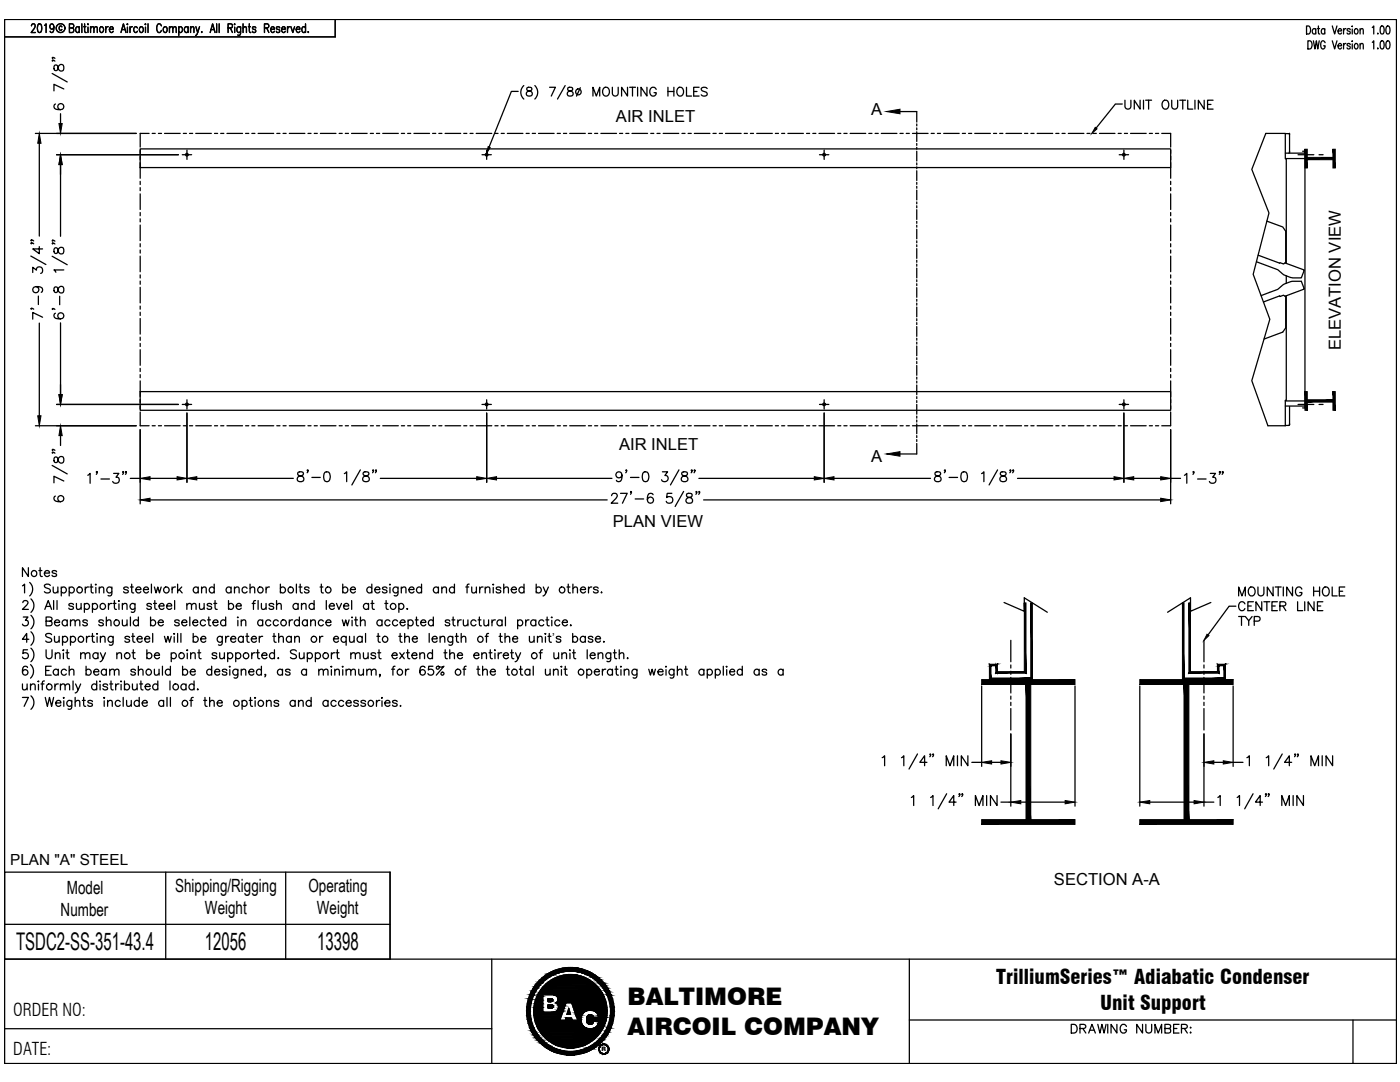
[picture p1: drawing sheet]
<svg xmlns="http://www.w3.org/2000/svg" width="279mm" height="216mm" viewBox="0 0 279 216" stroke-linecap="round" stroke-linejoin="round" font-family="sans-serif">
<defs><g id="words">
<g font-size="4.9">
<text x="3.2" y="189.6">TSDC2-SS-351-43.4</text>
<text x="40.9" y="189.6">12056</text>
<text x="63.3" y="189.6">13398</text>
</g>
<g font-size="4.8">
<text x="125.2" y="200.6">BALTIMORE</text>
<text x="125.2" y="206.4">AIRCOIL COMPANY</text>
</g>
<g font-size="4">
<text x="198.8" y="196.3">TrilliumSeries™ Adiabatic Condenser</text>
<text x="219.6" y="201.5">Unit Support</text>
</g>
<g font-size="3.6">
<text x="13.3" y="178.3">Model</text>
<text x="35" y="178">Shipping/Rigging</text>
<text x="61.6" y="178">Operating</text>
<text x="12.1" y="182.7">Number</text>
<text x="40.9" y="182.3">Weight</text>
<text x="63.2" y="182.3">Weight</text>
</g>
<g font-size="3.5">
<text x="2.7" y="202.7">ORDER NO:</text>
<text x="2.7" y="210.5">DATE:</text>
</g>
<g font-size="3.3">
<text x="173.9" y="23">A</text>
<text x="122.9" y="24.4">AIR INLET</text>
<text x="267.6" y="69.9" transform="rotate(-90 267.6 69.9)">ELEVATION VIEW</text>
<text x="123.5" y="89.7">AIR INLET</text>
<text x="173.9" y="92.2">A</text>
<text x="122.3" y="105.2">PLAN VIEW</text>
<text x="210.3" y="176.6">SECTION A-A</text>
</g>
<text font-size="3.1" x="2" y="172.7">PLAN &quot;A&quot; STEEL</text>
<text font-size="2.5" x="110.2" y="128.2">’</text>
<text font-size="1.2" x="120.1" y="209.7">R</text>
</g></defs>
<g fill="none" stroke="#000" stroke-width=".25">
<path d="M.9 3.9h277.8v208.3h-277.8zM6.3 5.2l.2-.4h.3l.2 .3-.1 .6-.7 .8h.9M7.7 4.8h.3a1.16 1.16 0 0 1 0 1.7h-.2a1.36 1.36 0 0 1-.1-1.7zM8.9 5.1l.3-.3v1.7M10.4 14.7l3 1.7M10.5 12v.2v-.2l.5 .2M10.5 11.5v.2v-.2l.5 .2M10.7 5.3l-.1 .5a.48 .48 0 0 1-.7-.5 .48 .48 0 0 1 .7-.5 1.36 1.36 0 0 1-.2 1.7l-.3-.1-.1-.2M10.9 13.1a.63 .63 0 0 0 .3 1l.3-.3a.71 .71 0 0 1 .3-.8 .71 .71 0 0 1 .9 .1v.6l-.1 .4a.73 .73 0 0 1-.8-.1 .73 .73 0 0 1-.3-.8 .41 .41 0 0 0-.6-.1zM12.4 5.4l-.1-.2a.38 .38 0 0 0-.5 .4 .38 .38 0 0 0 .5 .4l.1-.1M12.7 17.8l-1.9-1v1.3M13.9 5.6l.7-.1 .1-.3-.1-.4h-.7v1.7h.5l.3-.2v-.4l-.3-.3"/>
<path d="M15.8 5.6l-.1-.2a.56 .56 0 0 0-.7 .4 .56 .56 0 0 0 .4 .7l.4-.3M15.8 5.3v1.2M16.3 4.8v1.7M16.7 5.3h.4M16.9 4.8v1.4v.2l.3 .1M17.6 4.8v.1zM17.6 5.4v1.1M18.1 5.7l.3-.4 .3 .1v1.1M18.1 5.3v1.2M18.7 5.7l.4-.4 .3 .1v1.1M20.1 5.4a.56 .56 0 0 1 .6 .4 .56 .56 0 0 1-.3 .7 .6 .6 0 0 1-.6-.4 .6 .6 0 0 1 .3-.7zM21.1 5.3v1.2"/>
<path d="M21.6 5.3a.46 .46 0 0 0-.5 .5M21.8 5.8h.8l-.1-.4a.56 .56 0 0 0-.7 .4 .56 .56 0 0 0 .4 .7l.4-.3M24.1 6.5l.5-1.7 .5 1.7M24.3 5.9h.6M25.4 4.8v.1zM25.4 5.4v1.1M25.9 5.3v1.2M26.4 5.3a.46 .46 0 0 0-.5 .5M27.4 5.6l-.1-.2a.56 .56 0 0 0-.7 .4 .56 .56 0 0 0 .4 .7l.4-.3M28 5.4a.56 .56 0 0 1 .7 .4 .56 .56 0 0 1-.4 .7l-.4-.3-.1-.4zM29 4.8v.1zM29 5.4v1.1"/>
<path d="M29.5 4.8v1.7M32.2 5.2a.45 .45 0 0 0-.7-.4 1.24 1.24 0 0 0 .1 1.7 .48 .48 0 0 0 .6-.4M32.8 5.4a.56 .56 0 0 1 .6 .4 .56 .56 0 0 1-.3 .7 .6 .6 0 0 1-.6-.4 .6 .6 0 0 1 .3-.7zM33.8 5.7l.3-.4 .3 .1 .1 1.1M33.8 5.3v1.2M34.5 5.7l.3-.4 .3 .1 .1 1.1M35.7 5.6l.1-.2a.56 .56 0 0 1 .7 .4 .56 .56 0 0 1-.4 .7l-.4-.3M35.7 5.3v1.8M37.5 5.6l-.1-.2a.56 .56 0 0 0-.7 .4 .56 .56 0 0 0 .4 .7l.4-.3M37.5 5.3v1.2M38 5.7l.3-.4 .3 .1 .1 1.1M38 5.3v1.2"/>
<path d="M39.1 5.3l.3 1.2 .4-1.2M39.4 6.5l-.1 .3-.3 .3M40.3 6.3v.2zM41.9 6.5l.5-1.7 .5 1.7M42.1 5.9h.6M43.2 4.8v1.7M43.7 4.8v1.7M45.5 5.6l.8-.1 .1-.3-.1-.4h-.8v1.7M46 5.6l.4 .9M46.8 4.8v.1zM46.8 5.4v1.1M48 5.3v1.6l-.2 .2-.4-.1"/>
<path d="M48 5.6l-.1-.2a.56 .56 0 0 0-.7 .4 .56 .56 0 0 0 .4 .7l.4-.3M48.5 5.7l.3-.4 .3 .1 .1 1.1M48.5 4.8v1.7M49.6 5.3h.4M49.8 4.8v1.4v.2l.3 .1M51 5.6a.35 .35 0 0 0-.3-.3 .35 .35 0 0 0-.3 .3l.2 .2 .4 .2v.2a.35 .35 0 0 1-.3 .3 .35 .35 0 0 1-.3-.3M52.8 5.6l.7-.1 .2-.3-.2-.4h-.7v1.7M53.2 5.6l.5 .9M54 5.8h.8l-.2-.4a.56 .56 0 0 0-.6 .4 .56 .56 0 0 0 .3 .7l.5-.3M55.8 5.6a.35 .35 0 0 0-.3-.3 .35 .35 0 0 0-.3 .3l.1 .2 .5 .2v.2a.35 .35 0 0 1-.3 .3 .35 .35 0 0 1-.3-.3M56.2 5.8h.7l-.1-.4a.56 .56 0 0 0-.7 .4 .56 .56 0 0 0 .4 .7l.4-.3M57.4 5.3v1.2"/>
<path d="M57.9 5.3a.46 .46 0 0 0-.5 .5M58.1 5.3l.3 1.2 .4-1.2M59.1 5.8h.8l-.2-.4a.56 .56 0 0 0-.6 .4 .56 .56 0 0 0 .3 .7l.5-.3M61 5.6l-.2-.2a.56 .56 0 0 0-.6 .4 .56 .56 0 0 0 .3 .7l.5-.3M61 4.8v1.7M61.5 6.3v.2zM66.9 3.9v3.5h-66M103.4 18.2h-1.3l-4.5 11.1M104.5 17.1a1.81 1.81 0 0 0 0 2.7M105.2 17.5a.36 .36 0 0 0 .2 .6 .62 .62 0 0 1 .7 .2 .62 .62 0 0 1 0 .8l-.6 .1a.5 .5 0 0 1-.5-.6 .5 .5 0 0 1 .6-.4l.3-.1a.36 .36 0 0 0 .2-.6zM106.7 17.1a1.85 1.85 0 0 1 0 2.7M109.7 17.4h1.1l-.8 1.8"/>
<path d="M112.8 17.1l-1.5 2.7M113.4 17.5a.39 .39 0 0 0 .1 .6 .62 .62 0 0 1 .7 .2 .62 .62 0 0 1 0 .8l-.6 .1a.5 .5 0 0 1-.4-.6 .5 .5 0 0 1 .5-.4l.3-.1a.36 .36 0 0 0 .2-.6zM115.8 17.5l-.7 1.7M118.3 19.2v-1.8l.7 1.8 .7-1.8v1.8M120.4 17.7a.8 .8 0 0 1 1.2 .1 .8 .8 0 0 1-.2 1.1 .8 .8 0 0 1-1.1-.1 .8 .8 0 0 1 .1-1.1zM122.2 17.4v1.3a.59 .59 0 0 0 .6 .5 .59 .59 0 0 0 .6-.5v-1.3M125.2 17.4v1.8l-1.1-1.8v1.8M125.7 17.4h1.1M126.2 17.4v1.8M127.2 17.4v1.8M129.1 17.4v1.8l-1.2-1.8v1.8M131 17.8a.65 .65 0 0 0-.8-.4 .65 .65 0 0 0-.5 .7 .71 .71 0 0 0 .3 1 .71 .71 0 0 0 1-.4v-.2h-.5"/>
<path d="M133.3 17.4v1.8M133.3 18.3h1.2M134.5 17.4v1.8M135.2 17.7a.72 .72 0 0 1 1-.1 .72 .72 0 0 1 .2 .9 .67 .67 0 0 1-.7 .7 .67 .67 0 0 1-.6-.7zM137 17.4v1.8h1M138.4 18.3h.7M139.5 17.4h-1.1v1.8h1.1M141.1 17.7a.67 .67 0 0 0-.6-.3 .67 .67 0 0 0-.6 .4l.2 .3 .9 .3 .1 .5a.78 .78 0 0 1-1.2 0M224.5 20v1.3a.6 .6 0 0 0 .6 .5 .6 .6 0 0 0 .6-.5v-1.3M227.5 20v1.8l-1.1-1.8v1.8M228.2 20v1.8M228.6 20h1.2"/>
<path d="M229.2 20v1.8M233.8 20v1.3a.6 .6 0 0 0 .6 .5 .6 .6 0 0 0 .6-.5v-1.3M235.5 20h1.1M236 20v1.8M237 20v1.8h1.1M238.5 20v1.8M240.3 20v1.8l-1.1-1.8v1.8M242.1 20h-1.1v1.8h1.1M260.7 5.2a.87 .87 0 0 1 .9 .5 .87 .87 0 0 1-.3 1l-.6 .1zM261 8.1a.87 .87 0 0 1 .9 .6 .87 .87 0 0 1-.3 1l-.6 .1zM262.1 8.1l.3 1.7 .3-1.7 .3 1.7 .3-1.7M262.6 5.9l-.1-.1a.52 .52 0 0 0-.7 .3 .52 .52 0 0 0 .4 .7l.4-.2"/>
<path d="M262.6 5.7v1.1M262.9 5.7h.4M263.1 5.2v1.3l.1 .2 .2 .1M264.4 5.9l-.1-.1a.52 .52 0 0 0-.7 .4 .52 .52 0 0 0 .4 .6l.4-.2M264.4 5.7v1.1M264.4 8.5a.45 .45 0 0 0-.5-.3 .45 .45 0 0 0-.3 .6v.3a.47 .47 0 0 0 .4 .7 .47 .47 0 0 0 .4-.7h-.2M265.9 5.2l.5 1.6 .4-1.6M265.9 8.1l.5 1.7 .4-1.7M267 6.2h.7l-.1-.4a.52 .52 0 0 0-.6 .3 .52 .52 0 0 0 .3 .7l.4-.2M267 9.1h.7l-.1-.3a.53 .53 0 0 0-.6 .3 .53 .53 0 0 0 .3 .7l.4-.3M268.1 5.7v1.1M268.1 8.7v1.1"/>
<path d="M268.6 5.7l-.3 .1-.2 .4M268.6 8.7l-.3 .1-.2 .3M269.5 5.9a.34 .34 0 0 0-.6-.1v.3l.5 .2v.4a.39 .39 0 0 1-.6-.1M269.5 8.9a.34 .34 0 0 0-.6-.1v.3l.5 .2 .1 .2a.34 .34 0 0 1-.6 .2l-.1-.2M269.9 5.2v.1zM269.9 8.1v.2zM269.9 5.8v1M269.9 8.8v1M270.5 5.8a.52 .52 0 0 1 .6 .4 .52 .52 0 0 1-.4 .6l-.4-.2v-.4zM270.5 8.8a.53 .53 0 0 1 .6 .3 .53 .53 0 0 1-.4 .7l-.4-.3v-.4zM271.4 6l.3-.3 .3 .1 .1 1M271.4 9l.3-.3 .3 .1 .1 1"/>
<path d="M271.4 5.7v1.1M271.4 8.7v1.1M273.9 5.5l.3-.3v1.6M273.9 8.5l.3-.4v1.7M275 6.6v.2zM275 9.6v.2zM275.6 5.3l.3-.1a1.11 1.11 0 0 1 0 1.6h-.1a1.25 1.25 0 0 1-.2-1.5zM275.6 8.2l.3-.1a1.14 1.14 0 0 1 0 1.7h-.1a1.29 1.29 0 0 1-.2-1.6zM276.8 5.3l.2-.1a1.07 1.07 0 0 1 0 1.6h-.1a1.18 1.18 0 0 1-.1-1.5zM276.8 8.2l.2-.1a1.09 1.09 0 0 1 0 1.7h-.1a1.21 1.21 0 0 1-.1-1.6zM7.1 26.6h20.1M7.8 28.6v18.5"/>
<path d="M11.1 20.8a.56 .56 0 0 0-.2 .8 1.54 1.54 0 0 0 1.8 0 .61 .61 0 0 0-.3-.9 .61 .61 0 0 0-.8 .4 .61 .61 0 0 0 .5 .8M11.3 30.9h24.3M12.1 22.7v2M12.1 32.8v14.4M28 29.7h205.6v3.7h-205.6zM28 30v.6M28 31.2v.6M28 32.5v3.1M28 36.2v.6M28 37.4v.7M28 38.7v3.1M29.8 26.6h-1.8v2.8"/>
<path d="M30.4 26.6h.6M31.6 26.6h.6M32.8 26.6h3.2M36.4 30.9h1.8M36.6 26.6h.6M37.3 29.9v1.9M37.8 26.6h.7M39.1 26.6h3.1M42.8 26.6h.6M44 26.6h.7M45.3 26.6h3.1M49 26.6h.6"/>
<path d="M50.3 26.6h.6M51.5 26.6h3.1M55.2 26.6h.7M56.5 26.6h.6M57.7 26.6h3.1M61.5 26.6h.6M62.7 26.6h.6M63.9 26.6h3.1M67.7 26.6h.6M68.9 26.6h.6M70.2 26.6h3.1M73.9 26.6h.6"/>
<path d="M75.1 26.6h.7M76.4 26.6h3.1M80.1 26.6h.6M81.4 26.6h.6M82.6 26.6h3.1M86.3 26.6h.7M87.6 26.6h.6M88.8 26.6h3.1M92.6 26.6h.6M93.8 26.6h.6M95 26.6h3.1M96.2 30.9h1.9"/>
<path d="M97.1 29.9v1.9M98.8 26.6h.6M100 26.6h.6M101.3 26.6h3.1M105 26.6h.6M106.2 26.6h.7M107.5 26.6h3.1M111.2 26.6h.6M112.5 26.6h.6M113.7 26.6h3.1M117.4 26.6h.7M118.7 26.6h.6"/>
<path d="M119.9 26.6h3.1M123.6 26.6h.7M124.9 26.6h.6M126.1 26.6h3.1M129.9 26.6h.6M131.1 26.6h.6M132.3 26.6h3.2M136.1 26.6h.6M137.3 26.6h.7M138.6 26.6h3.1M142.3 26.6h.6M143.5 26.6h.7"/>
<path d="M144.8 26.6h3.1M148.5 26.6h.7M149.8 26.6h.6M151 26.6h3.1M154.7 26.6h.7M156 26.6h.6M157.2 26.6h3.1M161 26.6h.6M162.2 26.6h.6M163.4 26.6h3.2M163.5 30.9h1.9M164.5 29.9v1.9"/>
<path d="M167.2 26.6h.6M168.4 26.6h.7M169.7 26.6h3.1M173.4 26.6h.6M174.6 26.6h.7M175.9 26.6h3.1M179.6 26.6h.6M179.6 22.3h3.4v2.1M180.9 26.6h.6M182.1 26.6h3.1M183 24.7v.4M183 25.5v.4"/>
<path d="M183 26.3v1.9M183 28.6v.4M183 29.4v.4M183 30.2v1.9M183 32.5v.4M183 33.3v.4M183 34.1v1.9M183 36.4v.4M183 37.2v.4M183 37.9v2M185.8 26.6h.7M187.1 26.6h.6"/>
<path d="M188.3 26.6h3.1M192.1 26.6h.6M193.3 26.6h.6M194.5 26.6h3.1M198.3 26.6h.6M199.5 26.6h.6M200.8 26.6h3.1M204.5 26.6h.6M205.7 26.6h.7M207 26.6h3.1M210.7 26.6h.6M212 26.6h.6"/>
<path d="M213.2 26.6h3.1M216.9 26.6h.6M218.2 26.6h.6M219.4 26.6h3.1M223.2 26.6h.6M223.4 30.9h1.8M224 20.8h-1.4l-3.8 4.8M224.3 29.9v1.9M224.4 26.6h.6M225.6 26.6h3.1M229.4 26.6h.6M230.6 26.6h.6"/>
<path d="M231.9 26.6h1.7v2.8M232.1 20.2a.64 .64 0 0 1 .7-.2 .64 .64 0 0 1 .4 .7v.4a.67 .67 0 0 1-.6 .7 .67 .67 0 0 1-.7-.7zM233.6 30v.6M233.6 31.2v.6M233.6 32.5v3.1M233.6 36.2v.6M233.6 37.4v.7M233.6 38.7v3.1M241 20.8h.7M256.5 26.7h.7M256.5 30.6h3.9M256.7 31.7h-.2v-5.1h-3.9l-2.8 7.2 3.5 8.7-3.2 12.2 3.3 9-3.6 12.3 3.2 9h3.5v-5.1h.2v-20.9"/>
<path d="M257.2 26.7l.1 .1M257.4 26.8h.1M257.4 26.8v3.6l-.2 .2M257.4 30.4h.1M259.1 30.9h3.1M260 30.2h.4v51.2h-.4M260.4 31.6h-3.7v20.9M263.2 30.9h.8M6.2 51.1l3 1.7M6.3 48.5v.2l-.1-.2h.1l.4 .2M6.3 47.9v.2l-.1-.1 .1-.1 .4 .2M6.5 54.4v-1.1l.8 .6a.66 .66 0 0 1 .9-.6 .66 .66 0 0 1 .2 1.1l-.3 .2"/>
<path d="M7.2 57.2a.61 .61 0 0 1 .5 .8 .61 .61 0 0 1-.9 .3 .61 .61 0 0 1 0-1 1.7 1.7 0 0 1 1.6 .2 .6 .6 0 0 1-.2 .8M7.7 59.1v1.7M7.8 49.2v1.4l-1.3-.9h2M10.4 51.1l3 1.7M10.5 48.5v.2v-.2l.5 .2M10.5 47.9v.2v-.2l.5 .2M10.9 57.3a.72 .72 0 0 0 .2 1.1h.1a1.03 1.03 0 0 0 .5-1 .53 .53 0 0 1 .6-.3 .53 .53 0 0 1 .4 .5v.7a.59 .59 0 0 1-.7 .1 .59 .59 0 0 1-.4-.5l-.1-.4a.41 .41 0 0 0-.6-.2zM10.9 49.5a.72 .72 0 0 0 .2 1.1l.3-.1 .1-.2a.7 .7 0 0 1 .3-.8 .7 .7 0 0 1 .9 0v1a.59 .59 0 0 1-.7 .1 .59 .59 0 0 1-.4-.5l-.1-.4a.39 .39 0 0 0-.6-.2zM11.9 59.1v1.7M12.7 53.9h-1.9l.3 .4M28 42.4v.6M28 43.7v.6"/>
<path d="M28 44.9v3.1M28 48.6v.6M28 49.9v.6M28 51.1v3.1M28 54.9v.6M28 56.1v.6M28 57.3v3.1M183 40.3v.4M183 41.1v.4M183 41.8v2M183 44.2v.4M183 45v.3"/>
<path d="M183 45.7v2M183 48.1v.3M183 48.8v.4M183 49.6v2M183 51.9v.4M183 52.7v.4M183 53.5v1.9M183 55.8v.4M183 56.6v.4M183 57.4v1.9M183 59.7v.4M233.6 42.4v.6"/>
<path d="M233.6 43.7v.6M233.6 44.9v3.1M233.6 48.6v.6M233.6 49.9v.6M233.6 51.1v3.1M233.6 54.9v.6M233.6 56.1v.6M233.6 57.3v3.1M250.8 52.2l4.2 1.6a5.1 5.1 0 0 0 4.7 1.6l.6-1.5-3.9-1.4M251.7 59l3.3-1.3a5 5 0 0 1 4.7-1.6l.6 1.6-3.9 1.4M252.8 44.1l3.2 1.2 .6 .9v6.2l-.4 .3-.8-.3v.1l-4.3-1.6M256.7 55v1.5"/>
<path d="M6.3 61.5v.2l-.1-.1 .1-.1 .4 .2M7.8 64.5v18.5M8.5 63.3l-2-1v1.4M10.5 61.6v.2v-.2l.5 .2M11.1 62.5a.56 .56 0 0 0-.2 .8 1.54 1.54 0 0 0 1.8 0 .61 .61 0 0 0-.3-.8 .61 .61 0 0 0-.8 .4 .61 .61 0 0 0 .5 .7M12.1 64.4v14.3M28 78.1h205.6v3.8h-205.6zM28 61.1v.6M28 62.3v.6M28 63.6v3.1M28 67.3v.6M28 68.5v.6"/>
<path d="M28 69.8v3.1M28 73.5v.6M28 74.8v.6M28 76v3.1M28 79.7v.6M37.3 79.8v1.8M97.1 79.8v1.8M164.5 79.8v1.8M183 60.5v.4M183 61.3v1.9M183 63.6v.4M183 64.4v.4"/>
<path d="M183 65.2v1.9M183 67.5v.4M183 68.3v.4M183 69v2M183 71.4v.4M183 72.2v.4M183 72.9v2M183 75.3v.4M183 76v.4M183 76.8v2M183 79.2v.3M183 79.9v.4"/>
<path d="M224.3 79.8v1.8M233.6 61.1v.6M233.6 62.3v.6M233.6 63.6v3.1M233.6 67.3v.6M233.6 68.5v.6M233.6 69.8v3.1M233.6 73.5v.6M233.6 74.8v.6M233.6 76v3.1M233.6 79.7v.6M252.2 60.3l3.2-1.3v.2l.8-.3 .4 .3v6.2l-.6 .9-3.7 1.4"/>
<path d="M7.1 85h20.1M10.4 92.9l3 1.7M10.5 90.2v.2v-.2l.5 .2M10.5 89.7v.2v-.2l.5 .2M10.9 91.3a.69 .69 0 0 0 .2 1l.3-.1 .1-.2a.7 .7 0 0 1 .3-.8 .7 .7 0 0 1 .9 .1v.6a.56 .56 0 0 1-.6 .5 .56 .56 0 0 1-.5-.6l-.1-.3a.39 .39 0 0 0-.6-.2zM11.1 99a.54 .54 0 0 0-.2 .8 1.15 1.15 0 0 0 1.8-.3 .61 .61 0 0 0-.5-.6 .61 .61 0 0 0-.7 .6 .61 .61 0 0 0 .6 .6M11.3 80.7h24.3M12.1 86.9v2M12.7 96l-1.9-1v1.3M17.5 94.8l.5-.3v1.9M19.4 94.2h-.2l.1-.1 .1 .1-.2 .5M20.1 95.6h1.7"/>
<path d="M22.7 94.5h1l-.6 .7a.63 .63 0 0 1 .7 .7 .63 .63 0 0 1-.8 .5l-.3-.1-.2-.2M24.7 94.2h-.2l.1-.1 .1 .1-.2 .5M25.2 94.2h-.2l.1-.1 .1 .1-.2 .5M26 95.5h2M28 82.2v2.8h1.8M28 81v.6M28 85.7v14.8M29.9 95.5h5.4M29.9 99.8h91.3M30.4 85h.6M31.6 85h.6M32.8 85h3.2"/>
<path d="M36.4 80.7h1.8M36.6 85h.6M37.3 82.4v13.8M37.8 85h.7M39.1 85h3.1M39.3 95.5h19.2M42.8 85h.6M44 85h.7M45.3 85h3.1M49 85h.6M50.3 85h.6M51.5 85h3.1"/>
<path d="M55.2 85h.7M56.5 85h.6M57.7 85h3.1M59.5 94.2a.38 .38 0 0 0 .2 .7 .81 .81 0 0 1 .9 .8 .66 .66 0 0 1-.8 .4 .66 .66 0 0 1-.4-.8l.9-.4a.38 .38 0 0 0 .1-.7zM61.5 85h.6M61.5 93.8l-.1 .2-.1-.2h.2l-.2 .5M62.2 95.3h1.7M62.7 85h.6M63.9 85h3.1M64.9 94.2a.65 .65 0 0 1 .9 .3 1 1 0 0 1-.7 1.6 1.28 1.28 0 0 1-.2-1.9zM67.7 85h.6M68.7 94.5l.5-.4v2"/>
<path d="M68.9 85h.6M70.2 85h3.1M71.9 93.8l-1.7 3M72.6 94.2a.38 .38 0 0 0 .2 .7 .81 .81 0 0 1 .9 .8 .66 .66 0 0 1-.9 .4 .66 .66 0 0 1-.3-.8l.8-.4a.38 .38 0 0 0 .2-.7zM73.9 85h.6M74.5 93.8l-.1 .2v-.2h.1l-.1 .5M75.1 93.8l-.1 .2-.1-.2h.2l-.2 .5M75.1 85h.7M75.9 95.5h19.2M76.4 85h3.1M80.1 85h.6M81.4 85h.6"/>
<path d="M82.6 85h3.1M86.3 85h.7M87.6 85h.6M88.8 85h3.1M92.6 85h.6M93.8 85h.6M95 85h3.1M96.2 80.7h1.9M97.1 82.4v13.8M98.8 85h.6M99.1 95.5h23M100 85h.6"/>
<path d="M101.3 85h3.1M105 85h.6M106.2 85h.7M107.5 85h3.1M111.2 85h.6M112.5 85h.6M113.7 85h3.1M117.4 85h.7M118.7 85h.6M119.9 85h3.1M122.1 98.9l.3-.5h.4l.3 .2a.63 .63 0 0 1-.2 .9l-.9 .9h1.3M123.6 85h.7"/>
<path d="M123.8 98.4h1.4l-1 2M124.1 94.8a.61 .61 0 0 1-.8 .5 .61 .61 0 0 1-.3-.9 .61 .61 0 0 1 1 0 1.33 1.33 0 0 1-.4 1.7l-.5-.1-.1-.2M124.9 85h.6M125.1 93.8l-.1 .2-.1-.2h.2l-.2 .5M125.8 95.3h1.7M126 98.2h-.2l.1-.1 .1 .1-.2 .4M126.1 85h3.1M126.8 99.6h1.7M128.5 94.2a.65 .65 0 0 1 .9 .3 1 1 0 0 1-.7 1.6 1.28 1.28 0 0 1-.2-1.9zM129.9 85h.6M130.3 98.7a.6 .6 0 0 0-.8-.2 1.17 1.17 0 0 0 .3 1.9 .62 .62 0 0 0 .6-.6 .62 .62 0 0 0-.5-.6 .62 .62 0 0 0-.7 .6M131.1 85h.6"/>
<path d="M132.2 94.1h1l-.5 .8a.66 .66 0 0 1 .6 .9 .66 .66 0 0 1-1.1 .2l-.2-.3M132.3 85h3.2M134.1 98.4h-.9l-.2 .9a.7 .7 0 0 1 1.1 0 .7 .7 0 0 1-.1 1 .7 .7 0 0 1-1-.3M135.5 93.8l-1.7 3M136.1 85h.6M136.2 94.2a.38 .38 0 0 0 .1 .7 .81 .81 0 0 1 1 .8 .66 .66 0 0 1-.9 .4 .66 .66 0 0 1-.3-.8l.8-.4a.38 .38 0 0 0 .2-.7zM136.4 98.1l-1.7 3M137.1 98.5a.4 .4 0 0 0 .2 .7 .81 .81 0 0 1 .9 .8 .68 .68 0 0 1-.8 .4 .68 .68 0 0 1-.5-.6 1.17 1.17 0 0 1 1.1-.7l.1-.4a.77 .77 0 0 0-1-.2zM137.3 85h.7M138.1 93.8l-.1 .2-.1-.2h.2l-.2 .5M138.6 85h3.1M138.7 93.8l-.1 .2-.1-.2h.2l-.2 .5"/>
<path d="M139.1 98.2h-.2l.1-.1 .1 .1-.2 .4M139.5 95.5h23M139.6 98.2h-.2l.1-.1 .1 .1-.2 .4M140.4 99.8h91.2M142.3 85h.6M143.5 85h.7M144.8 85h3.1M148.5 85h.7M149.8 85h.6M151 85h3.1M154.7 85h.7M156 85h.6"/>
<path d="M157.2 85h3.1M161 85h.6M162.2 85h.6M163.4 85h3.2M163.5 80.7h1.9M164.5 82.4v13.8M166.4 95.5h19.3M167.2 85h.6M168.4 85h.7M169.7 85h3.1M173.4 85h.6M174.6 85h.7"/>
<path d="M175.9 85h3.1M179.6 85h.6M180.9 85h.6M182.1 85h3.1M183 80.7v1.9M183 83v.4M183 83.8v.4M183 84.6v1.9M183 86.9v.4M183 87.7v.4M183 88.5v2.1h-3.4M185.8 85h.7"/>
<path d="M186.7 94.2a.4 .4 0 0 0 .2 .7 .81 .81 0 0 1 .9 .8 .68 .68 0 0 1-.8 .4 .68 .68 0 0 1-.5-.6 1.1 1.1 0 0 1 1.1-.7l.1-.4a.77 .77 0 0 0-1-.2zM187.1 85h.6M188.3 85h3.1M188.7 93.8l-.1 .2-.1-.2h.2l-.2 .5M189.4 95.3h1.7M192 94.2a.65 .65 0 0 1 1 .3 1 1 0 0 1-.7 1.6 1.28 1.28 0 0 1-.3-1.9zM192.1 85h.6M193.3 85h.6M194.5 85h3.1M195.9 94.5l.5-.4v2M198.3 85h.6M199.1 93.8l-1.7 3"/>
<path d="M199.5 85h.6M199.7 94.2a.38 .38 0 0 0 .2 .7 .81 .81 0 0 1 1 .8 .66 .66 0 0 1-.9 .4 .66 .66 0 0 1-.4-.8l.9-.4a.38 .38 0 0 0 .2-.7zM200.8 85h3.1M201.7 93.8l-.1 .2-.1-.2h.2l-.2 .5M202.3 93.8l-.1 .2-.1-.2h.2l-.2 .5M203.1 95.5h19.2M204.5 85h.6M205.7 85h.7M207 85h3.1M210.7 85h.6M212 85h.6M213.2 85h3.1"/>
<path d="M216.9 85h.6M218.2 85h.6M219.4 85h3.1M223.2 85h.6M223.4 80.7h1.8M224.3 82.4v13.8M224.4 85h.6M225.6 85h3.1M226.3 95.5h5.3M229.4 85h.6M230.6 85h.6M233.6 82.2v2.8h-1.7"/>
<path d="M233.6 81v.6M233.6 85.7v14.8M233.6 95.5h2M236.4 94.8l.4-.3v1.9M238.3 94.2h-.2l.1-.1 .1 .1-.2 .5M239 95.6h1.7M241.5 94.5h1.1l-.6 .7a.66 .66 0 0 1 .6 1 .66 .66 0 0 1-1.1 0l-.1-.1M243.5 94.2h-.2l.1-.1 .1 .1-.2 .5M244.1 94.2h-.2l.1-.1 .1 .1-.2 .5M256.5 81h3.9M256.5 80h3.9M256.5 84.9h.7"/>
<path d="M257.3 84.8l-.1 .1M257.4 84.8h.1M257.4 81.1v3.7M259.1 80.7h3.1M263.2 80.7h.8M4.5 116.9l.4-.3v1.7M5.7 113.3v1.7l-1.2-1.7v1.7M5.9 116.2a1.8 1.8 0 0 1 0 2.7M6.2 119.5a1.8 1.8 0 0 1 0 2.7M7.8 113.8h.6M8 113.3v1.4l.1 .2 .3 .1M8.9 114.4h1a.55 .55 0 0 0-.8-.5 .55 .55 0 0 0-.2 .9 .54 .54 0 0 0 1 0"/>
<path d="M10 116.8a.68 .68 0 0 0-1.1 .2l.1 .2 .9 .4 .1 .5a.78 .78 0 0 1-1.1 0M10.6 117.1l.1 1.1 .4 .1 .4-.3M10.7 119.8v1.8M11.3 114.1a.52 .52 0 0 0-.9 0l.2 .3 .6 .1 .1 .3a.52 .52 0 0 1-.9 0M11.4 119.8v1.8M11.5 117.1v1.2M12.2 117.4a.57 .57 0 0 1 .9-.1 .57 .57 0 0 1 0 .8 .57 .57 0 0 1-.9 0M12.2 117.1v1.8M13.8 117.4a.57 .57 0 0 1 .9-.1 .57 .57 0 0 1 0 .8 .57 .57 0 0 1-.9 0M13.8 117.1v1.8M17 117.1v1.2M17.7 117.1a.57 .57 0 0 0-.7 .5"/>
<path d="M17.9 117.1h.6M18.2 116.6v1.4l.1 .2 .3 .1M19 116.6h.2zM19.1 117.2v1.1M19.8 117.5l.4-.4 .4 .1 .1 1.1M19.8 117.1v1.2M22.3 117.1v1.4a.47 .47 0 0 1-.3 .4 .47 .47 0 0 1-.4-.1M22.3 117.4a.57 .57 0 0 0-.8-.1 .57 .57 0 0 0 0 .8 .57 .57 0 0 0 .8 0M22.8 119.8v1.5l.1 .2 .3 .1M23.7 119.8v.2zM25.6 117.4a.54 .54 0 0 0-.9 0l.2 .2 .6 .2 .1 .3a.54 .54 0 0 1-.9 0M26 117.1h.6"/>
<path d="M26.3 116.6v1.4v.2l.4 .1M27.1 117.6h1a.55 .55 0 0 0-.7-.4 .55 .55 0 0 0-.2 .9 .54 .54 0 0 0 .9 0M28.6 117.6h1a.54 .54 0 0 0-.7-.4 .54 .54 0 0 0-.2 .9 .52 .52 0 0 0 .9 0M30.2 116.6v1.7M30.8 117.1l.4 1.2 .3-1.2 .3 1.2 .4-1.2M30.9 119.8v1.5l.1 .2 .3 .1M34.3 117.1v1.2M34.9 119.8v1.8M35 117.1a.57 .57 0 0 0-.7 .5M35.4 116.6v1.7M35.8 117.6l.6 .7M36.3 117.1l-.9 .9"/>
<path d="M39.6 117.4a.56 .56 0 0 0-.9-.1 .56 .56 0 0 0 0 .8 .56 .56 0 0 0 .9 0M39.6 117.1v1.2M40.2 117.5l.5-.4 .4 .1 .1 1.1M40.2 117.1v1.2M42.7 117.4a.56 .56 0 0 0-.8-.1 .56 .56 0 0 0 0 .8 .56 .56 0 0 0 .8 0M42.7 116.6v1.7M42.9 119.8v1.5l.1 .2 .3 .1M45.6 119.8v1.8M46.1 117.4a.56 .56 0 0 0-.8-.1 .56 .56 0 0 0 0 .8 .56 .56 0 0 0 .8 0M46.1 117.1v1.2M46.8 117.5l.4-.4 .4 .1 .1 1.1M46.8 117.1v1.2"/>
<path d="M49.3 117.4a.56 .56 0 0 0-.8-.1 .56 .56 0 0 0 0 .8 .56 .56 0 0 0 .8 0M49.9 117.5l.4-.4 .5 .1v1.1M49.9 116.6v1.7M51 119.8l-.3 .1-.1 .3v1.4M51.5 119.8v1.8M53.1 117.1v1.2M53.8 117.1a.57 .57 0 0 0-.7 .5M55.2 119.8v1.8M56 117.4a.57 .57 0 0 1 .8-.1 .57 .57 0 0 1 0 .8 .57 .57 0 0 1-.8 0M56 116.6v1.7M59.2 116.6v1.7M59.7 117.1h.6"/>
<path d="M59.9 116.6v1.4l.1 .2 .3 .1M61.7 117.4a.52 .52 0 0 0-.9 0v.2l.8 .2 .1 .3a.52 .52 0 0 1-.9 0M62.7 119.8v1.8M63.9 117.1h.5M64.1 116.6v1.4l.1 .2 .3 .1M65.1 119.8v1.8M68.4 117.4a.57 .57 0 0 1 .8-.1 .57 .57 0 0 1 0 .8 .57 .57 0 0 1-.8 0M68.4 116.6v1.7M69.9 117.6h1a.54 .54 0 0 0-.7-.4 .54 .54 0 0 0-.2 .9 .52 .52 0 0 0 .9 0M70.2 119.8v1.8M74.2 117.4a.56 .56 0 0 0-.8-.1 .56 .56 0 0 0 0 .8 .56 .56 0 0 0 .8 0M74.2 116.6v1.7"/>
<path d="M74.3 119.8v1.5l.1 .2 .3 .1M74.8 117.6h1a.55 .55 0 0 0-.8-.4 .55 .55 0 0 0-.1 .9 .54 .54 0 0 0 .9 0M77.1 119.8v1.5v.2l.4 .1M77.2 117.4a.52 .52 0 0 0-.9 0l.1 .2 .7 .2 .1 .3a.52 .52 0 0 1-.9 0M77.7 116.6h.2zM77.8 117.2v1.1M79.4 117.1v1.4a.47 .47 0 0 1-.2 .4 .47 .47 0 0 1-.5-.1M79.4 117.4a.57 .57 0 0 0-.8-.1 .57 .57 0 0 0 0 .8 .57 .57 0 0 0 .8 0M80.1 117.5l.4-.4 .4 .1 .1 1.1M80.1 117.1v1.2M81.6 117.6h1a.55 .55 0 0 0-.7-.4 .55 .55 0 0 0-.2 .9 .54 .54 0 0 0 .9 0M84.1 117.4a.57 .57 0 0 0-.8-.1 .57 .57 0 0 0 0 .8 .57 .57 0 0 0 .8 0"/>
<path d="M84.1 116.6v1.7M87.5 117.4a.57 .57 0 0 0-.8-.1 .57 .57 0 0 0 0 .8 .57 .57 0 0 0 .8 0M87.5 117.1v1.2M88.2 117.5l.4-.4 .4 .1 .1 1.1M88.2 117.1v1.2M90.7 117.4a.57 .57 0 0 0-.8-.1 .57 .57 0 0 0 0 .8 .57 .57 0 0 0 .8 0M90.7 116.6v1.7M93 117.1h.5M93.6 116.6h-.3l-.1 .3v1.4M94.1 117.1l.1 1.1 .5 .1 .4-.3M95.1 117.1v1.2M95.7 117.1v1.2"/>
<path d="M96.4 117.1a.57 .57 0 0 0-.7 .5M96.8 117.5l.5-.4 .4 .1 .1 1.1M96.8 117.1v1.2M98.4 116.6h.1zM98.4 117.2v1.1M99.9 117.4a.54 .54 0 0 0-.9 0l.3 .2 .6 .2v.3a.54 .54 0 0 1-.9 0M100.5 117.5l.5-.4 .4 .1 .1 1.1M100.5 116.6v1.7M102 117.6h1.1a.55 .55 0 0 0-.8-.4 .55 .55 0 0 0-.2 .9 .54 .54 0 0 0 1 0M104.6 117.4a.57 .57 0 0 0-.9-.1 .57 .57 0 0 0 0 .8 .57 .57 0 0 0 .9 0M104.6 116.6v1.7M107 117.4a.57 .57 0 0 1 .8-.1 .57 .57 0 0 1 0 .8 .57 .57 0 0 1-.8 0"/>
<path d="M107 116.6v1.7M108.4 117.1l.5 1.2 .5-1.2M108.9 118.3l-.1 .4-.4 .2M113.1 117.1h.6M113.4 116.6v1.4l.1 .2 .3 .1M114.3 117.5l.4-.4 .5 .1v1.1M114.3 116.6v1.7M115.8 117.6h1.1a.55 .55 0 0 0-.8-.4 .55 .55 0 0 0-.2 .9 .54 .54 0 0 0 1 0M117.4 117.1v1.2M118.1 117.1a.57 .57 0 0 0-.7 .5M119.4 117.4a.54 .54 0 0 0-1 0l.1 .2 .8 .2 .1 .3a.54 .54 0 0 1-1 0M120 118.2h.1z"/>
<path d="M247.2 118.9v-1.8l.7 1.8 .6-1.8v1.8M249.3 117.4a.66 .66 0 0 1 .7-.2 .66 .66 0 0 1 .5 .6v.4a.68 .68 0 0 1-.7 .7 .68 .68 0 0 1-.7-.7zM251.1 117.1v1.3a.6 .6 0 0 0 .5 .5 .6 .6 0 0 0 .6-.5v-1.3M254.1 117.1v1.8l-1.2-1.8v1.8M254.5 117.1h1.2M255.1 117.1v1.8M256.1 117.1v1.8M258 117.1v1.8l-1.2-1.8v1.8M259.8 117.6a.65 .65 0 0 0-.7-.5 .65 .65 0 0 0-.6 .7v.4a.64 .64 0 0 0 .7 .7 .64 .64 0 0 0 .6-.7h-.4M262.2 117.1v1.8M262.2 118h1.1M263.3 117.1v1.8"/>
<path d="M264.1 117.4a.66 .66 0 0 1 .7-.2 .66 .66 0 0 1 .5 .6v.4a.68 .68 0 0 1-.7 .7 .68 .68 0 0 1-.7-.7zM265.9 117.1v1.8h1M267.3 118h.7M268.4 117.1h-1.1v1.8h1.1M4.5 136.5l.1 1.1 .4 .1 .4-.4M4.5 139.2h1.2l-.9 1.7M4.6 120.2l.3-.4h.3l.4 .4-.3 .5-.8 .9h1.2M4.6 123.1h1l-.5 .7a.59 .59 0 0 1 .4 .9 .59 .59 0 0 1-1-.2M5.4 136.5v1.2M5.5 129.7h-.9v.7a.63 .63 0 0 1 .9 0 .63 .63 0 0 1-.1 .9 .63 .63 0 0 1-.9-.2M5.5 133.2a.52 .52 0 0 0-.8-.2 1.02 1.02 0 0 0 .4 1.7 .55 .55 0 0 0 .5-.5 .55 .55 0 0 0-.6-.6 .55 .55 0 0 0-.5 .5M5.8 127.6h-1.3l.8-1.2v1.8"/>
<path d="M6.1 132.6a1.8 1.8 0 0 1 0 2.7M6.1 136.8l.4-.3 .4 .1 .1 1.1M6.1 136.5v1.2M6.2 122.8a1.8 1.8 0 0 1 0 2.7M6.2 126.1a1.8 1.8 0 0 1 0 2.6M6.2 129.3a1.8 1.8 0 0 1 0 2.7M6.2 138.8a1.8 1.8 0 0 1 0 2.7M7.6 136h.2zM7.7 136.6v1.1M8.2 136.5h.6M8.9 135.9l-.4 .1-.1 .2v1.5M8.9 121.6l.7-1.8 .7 1.8"/>
<path d="M9 139.2l.5 1.7 .4-1.7 .4 1.7 .4-1.7M9.1 133.8h.7M9.2 123.9h1l.2-.3-.1-.3-.3-.2h-.8v1.8h.8a.47 .47 0 0 0 .4-.5 .47 .47 0 0 0-.4-.5M9.2 129.7v1.2a.6 .6 0 0 0 .6 .5 .6 .6 0 0 0 .6-.5v-1.2M9.2 121h.8M10.2 132.9h-1.1v1.8h1.1M10.3 126.6a.69 .69 0 0 0-1.2 .2l.2 .3 .8 .3 .2 .5a.78 .78 0 0 1-1.2 0M10.9 124.2h1a.55 .55 0 0 0-.8-.5 .55 .55 0 0 0-.1 .9 .54 .54 0 0 0 .9 0M10.9 127l.1 1.1 .4 .1 .4-.4M11 136.5v1.2M11 130.6l.5-.3h.4l.1 1.1M11 130.3v1.1"/>
<path d="M11.6 133.8a.57 .57 0 0 0-.8-.1 .57 .57 0 0 0 0 .8 .57 .57 0 0 0 .8 0M11.6 136.5a.57 .57 0 0 0-.6 .5M11.6 133.5v1.2M11.8 127v1.2M12.1 136.8l.4-.3 .4 .1 .1 1.1M12.1 136.5v1.2M12.5 127.2a.57 .57 0 0 1 .8-.1 .57 .57 0 0 1 0 .9 .57 .57 0 0 1-.8-.1M12.5 127v1.7M12.7 129.7v.1zM12.7 139.2h.1zM12.7 130.3v1.1M12.7 139.8v1.1"/>
<path d="M13 136.8l.4-.3 .4 .1 .1 1.1M13.2 130.3h.5M13.2 133.8a.57 .57 0 0 0-.8-.1 .57 .57 0 0 0 0 .8 .57 .57 0 0 0 .8 0M13.4 123.9a.57 .57 0 0 0-.8 0 .57 .57 0 0 0 0 .8 .57 .57 0 0 0 .8-.1M13.4 129.7v1.4l.1 .3h.3M13.4 123.7v1.2M13.8 133.9l.4-.4 .5 .1v1.1M13.8 132.9v1.8M14.1 124l.4-.3 .4 .1 .1 1.1M14.1 127.2a.57 .57 0 0 1 .8-.1 .57 .57 0 0 1 0 .9 .57 .57 0 0 1-.8-.1M14.1 123.7v1.2M14.1 127v1.7"/>
<path d="M14.3 139.8v1.3a.46 .46 0 0 1-.2 .4 .46 .46 0 0 1-.5-.1M14.6 135.9v1.8M14.7 120.7a.54 .54 0 0 0-1 0l.3 .2 .6 .2 .1 .2a.54 .54 0 0 1-1 0M15 124l.4-.3 .4 .1 .1 1.1M15 139.2v1.7M15.1 136.5l.5 1.2 .5-1.2M15.3 120.4v1.1l.5 .1 .4-.3M15.6 137.7l-.2 .3-.4 .3M16.1 130.6l.4-.3h.4l.1 1.1M16.1 130.3v1.1M16.2 120.4v1.2M16.4 139.8h.6"/>
<path d="M16.7 139.2v1.4l.1 .3h.3M16.8 120.7a.57 .57 0 0 1 .9-.1 .57 .57 0 0 1 0 .8 .57 .57 0 0 1-.9-.1M16.8 120.4v1.8M17 130.6l.4-.3h.5v1.1M17.2 133.8a.57 .57 0 0 1 .8-.1 .57 .57 0 0 1 0 .8 .57 .57 0 0 1-.8 0M17.2 132.9v1.8M17.3 127v1.2M17.4 123.9a.52 .52 0 0 0-.9 0l.1 .2 .7 .3 .1 .2a.52 .52 0 0 1-.9 0M17.9 127a.57 .57 0 0 0-.6 .5M18.2 127h.6M18.5 120.7a.57 .57 0 0 1 .8-.1 .57 .57 0 0 1 0 .8 .57 .57 0 0 1-.8-.1M18.5 126.4v1.4v.3l.4 .1"/>
<path d="M18.5 120.4v1.8M18.7 134h1a.55 .55 0 0 0-.8-.4 .55 .55 0 0 0-.1 .9 .54 .54 0 0 0 .9 0M19.3 126.5h.2zM19.3 136.7a.57 .57 0 0 0-.8-.1 .57 .57 0 0 0 0 .9 .57 .57 0 0 0 .8-.1M19.3 135.9v1.8M19.4 127.1v1.1M19.6 130.5a.57 .57 0 0 0-.9-.1 .57 .57 0 0 0 0 .9 .57 .57 0 0 0 .9-.1M19.6 130.3v1.1M20 135.9v.2zM20 136.6v1.1M20 127.3l.5-.3 .4 .1 .1 1.1M20 130.3l.5 1.1 .6-1.1"/>
<path d="M20 127v1.2M20.5 131.4l-.1 .4-.4 .2M20.6 123.9a.52 .52 0 0 0-.9 0l.1 .2 .7 .3 .1 .2a.52 .52 0 0 1-.9 0M20.8 139.2v.1zM20.8 139.8v1.1M21.2 124l.4-.3 .5 .1 .1 1.1M21.2 133.8a.57 .57 0 0 0-.8-.1 .57 .57 0 0 0 0 .8 .57 .57 0 0 0 .8 0M21.2 123.1v1.8M21.2 133.5v1.2M21.5 136.7a.54 .54 0 0 0-1 0l.1 .2 .8 .3 .1 .2a.54 .54 0 0 1-1 0M21.5 139.8v1.1M21.6 120.4v1.2"/>
<path d="M21.9 133.9l.4-.4 .4 .1 .1 1.1M21.9 133.5v1.2M21.9 136.5h.6M22.2 135.9v1.4v.3l.4 .1M22.3 120.4a.57 .57 0 0 0-.7 .5M22.6 127v1.3a.47 .47 0 0 1-.3 .4 .47 .47 0 0 1-.5 0M22.6 127.2a.57 .57 0 0 0-.9-.1 .57 .57 0 0 0 0 .9 .57 .57 0 0 0 .9-.1M22.6 120.4h.5M22.8 133.9l.4-.4 .5 .1v1.1M23.1 136.5v1.2M23.3 130.6l.4-.3h.5v1.1M23.3 130.3v1.1"/>
<path d="M23.7 136.5a.54 .54 0 0 0-.6 .5M23.7 120.5v1.1M24.2 135.9v.2zM24.2 136.6v1.1M24.4 120.7l.4-.3 .5 .1 .1 1.1M24.4 123.7l.1 1.1 .4 .1 .5-.4M24.4 120.4v1.2M24.6 139.2v1.7M24.8 136.7a.57 .57 0 0 1 .9-.1 .57 .57 0 0 1 0 .9 .57 .57 0 0 1-.9-.1M24.8 135.9v1.8M25.3 139.8l.1 1.1h.4l.4-.3M25.4 123.7v1.2"/>
<path d="M25.9 127.2a.54 .54 0 0 0-1 0l.1 .2 .8 .2 .1 .3a.54 .54 0 0 1-1 0M26 123.1v1.8M26.2 139.8v1.1M26.3 127h.6M26.3 130.3h.6M26.4 136.5l.1 1.1 .4 .1 .5-.4M26.5 126.4v1.4l.1 .3 .3 .1M26.6 129.7v1.4l.1 .3h.3M26.9 120.4v1.4a.46 .46 0 0 1-.2 .4 .46 .46 0 0 1-.5-.1M26.9 120.7a.56 .56 0 0 0-.8-.1 .56 .56 0 0 0 0 .8 .56 .56 0 0 0 .8-.1M27 133.8a.52 .52 0 0 0-.9 0l.2 .2 .6 .2 .1 .3a.52 .52 0 0 1-.9 0M27.4 127.5h1a.55 .55 0 0 0-.8-.5 .55 .55 0 0 0-.2 .9 .54 .54 0 0 0 1 0"/>
<path d="M27.4 136.5v1.2M27.6 123.9a.57 .57 0 0 0-.8 0 .57 .57 0 0 0 0 .8 .57 .57 0 0 0 .8-.1M27.6 133.9l.4-.4 .5 .1v1.1M27.6 123.1v1.8M27.6 132.9v1.8M27.8 139.2v1.7M27.9 136.5h.6M28.1 135.9v1.4l.1 .3 .3 .1M28.9 127.5h1a.54 .54 0 0 0-.8-.5 .54 .54 0 0 0-.1 .9 .52 .52 0 0 0 .9 0M29 137h1a.54 .54 0 0 0-.8-.5 .54 .54 0 0 0-.1 .9 .52 .52 0 0 0 .9 0M29.3 130.5a.56 .56 0 0 1 .8-.1 .56 .56 0 0 1 0 .9 .56 .56 0 0 1-.8-.1M29.3 129.7v1.7"/>
<path d="M30 123.9a.57 .57 0 0 1 .9 0 .57 .57 0 0 1 0 .8 .57 .57 0 0 1-.9-.1M30 123.1v1.8M30.2 120.7a.52 .52 0 0 0-.9 0l.2 .2 .6 .2 .1 .2a.52 .52 0 0 1-.9 0M30.5 126.4v1.8M30.6 120.4h.6M30.8 130.8h1a.55 .55 0 0 0-.7-.5 .55 .55 0 0 0-.2 .9 .54 .54 0 0 0 .9 0M30.8 133.5l.1 1.1 .4 .1 .4-.3M31.5 136.7a.57 .57 0 0 0-.8-.1 .57 .57 0 0 0 0 .9 .57 .57 0 0 0 .8-.1M31.5 135.9v1.8M31.6 124.2h1a.55 .55 0 0 0-.8-.5 .55 .55 0 0 0-.1 .9 .54 .54 0 0 0 .9 0M31.7 120.9h1a.54 .54 0 0 0-.7-.4 .54 .54 0 0 0-.2 .8 .52 .52 0 0 0 .9 0M31.7 133.5v1.2"/>
<path d="M32.4 132.9v1.8M32.7 139.8v1.1M32.8 127l.4 1.2 .3-1.2 .3 1.2 .4-1.2M33.2 120.9h1.1a.55 .55 0 0 0-.8-.4 .55 .55 0 0 0-.2 .8 .54 .54 0 0 0 1 0M33.3 139.2v1.7M33.9 135.9v1.8M34 133.8a.57 .57 0 0 0-.8-.1 .57 .57 0 0 0 0 .8 .57 .57 0 0 0 .8 0M34 132.9v1.8M34 139.2v1.7M34.2 130.5a.57 .57 0 0 1 .8-.1 .57 .57 0 0 1 0 .9 .57 .57 0 0 1-.8-.1M34.2 130.3v1.7M34.7 126.5h.2z"/>
<path d="M34.8 127.1v1.1M35.4 126.4v1.8M35.8 123.9a.52 .52 0 0 0-.9 0l.2 .3 .6 .2 .1 .2a.52 .52 0 0 1-.9 0M36.1 126.4v1.8M36.3 124.2h1a.55 .55 0 0 0-.8-.5 .55 .55 0 0 0-.1 .9 .54 .54 0 0 0 .9 0M36.4 133.8a.57 .57 0 0 1 .9-.1 .57 .57 0 0 1 0 .8 .57 .57 0 0 1-.9 0M36.4 132.9v1.8M37.1 136.7a.57 .57 0 0 0-.8-.1 .57 .57 0 0 0 0 .9 .57 .57 0 0 0 .8-.1M37.1 136.5v1.2M37.3 120.7l.4-.3 .4 .1 .1 1.1M37.3 120.4v1.2M37.4 129.7v.1z"/>
<path d="M37.4 130.3v1.1M37.9 123.1v1.8M37.9 139.8h.6M38 134h1a.54 .54 0 0 0-.8-.4 .54 .54 0 0 0-.1 .9 .52 .52 0 0 0 .9 0M38.1 130.6l.4-.3h.4l.1 1.1M38.1 130.3v1.1M38.2 120.7l.4-.3 .4 .1 .1 1.1M38.5 124.2h1a.54 .54 0 0 0-.8-.5 .54 .54 0 0 0-.1 .9 .52 .52 0 0 0 .9 0M38.6 127.2a.56 .56 0 0 1 .8 0 .56 .56 0 0 1 0 .8 .56 .56 0 0 1-.8-.1M38.6 139.2h-.4l-.1 .3v1.4M38.6 126.4v1.8M38.7 136.7a.57 .57 0 0 0-.8-.1 .57 .57 0 0 0 0 .9 .57 .57 0 0 0 .8-.1"/>
<path d="M38.7 135.9v1.8M39.4 137.6h.2zM39.5 130.3h.6M39.7 129.7v1.4l.1 .3h.3M39.8 120.4l.1 1.1 .4 .1 .4-.3M40.1 127.5h1a.55 .55 0 0 0-.8-.5 .55 .55 0 0 0-.2 .9 .54 .54 0 0 0 1 0M40.7 139.8h.5M40.7 120.4v1.2M40.9 139.2v1.4l.1 .3h.3M41 123.9a.57 .57 0 0 0-.8 0 .57 .57 0 0 0 0 .8 .57 .57 0 0 0 .8-.1M41.4 123.7h.6M41.7 123.1v1.4l.1 .3 .3 .1"/>
<path d="M41.8 139.2v1.7M42.2 120.7a.52 .52 0 0 0-.9 0l.1 .1 .8 .3v.2a.52 .52 0 0 1-.9 0M42.2 133.8a.56 .56 0 0 0-.8-.1 .56 .56 0 0 0 0 .8 .56 .56 0 0 0 .8 0M42.2 132.9v1.8M42.5 124.2h1a.55 .55 0 0 0-.8-.5 .55 .55 0 0 0-.1 .9 .54 .54 0 0 0 .9 0M42.7 120.4h.6M42.8 134h1.1a.55 .55 0 0 0-.8-.4 .55 .55 0 0 0-.2 .9 .54 .54 0 0 0 1 0M43.3 130.5a.54 .54 0 0 0-1 0l.3 .3 .6 .1 .1 .3a.54 .54 0 0 1-1 0M43.9 130.3v1.1h.5l.4-.3M44.4 127v1.3a.47 .47 0 0 1-.3 .4 .47 .47 0 0 1-.5 0M44.4 127.2a.57 .57 0 0 0-.9-.1 .57 .57 0 0 0 0 .9 .57 .57 0 0 0 .9-.1M44.8 130.3v1.1"/>
<path d="M45 123.9a.57 .57 0 0 0-.8 0 .57 .57 0 0 0 0 .8 .57 .57 0 0 0 .8-.1M45 123.1v1.8M45 127v1.2M45.3 133.8a.52 .52 0 0 0-.9 0v.2l.8 .2 .1 .3a.52 .52 0 0 1-.9 0M45.4 130.5a.57 .57 0 0 1 .9-.1 .57 .57 0 0 1 0 .9 .57 .57 0 0 1-.9-.1M45.4 130.3v1.7M45.6 120.7a.57 .57 0 0 1 .8-.1 .57 .57 0 0 1 0 .8 .57 .57 0 0 1-.8-.1M45.7 127a.54 .54 0 0 0-.7 .5M45.9 132.9v.2zM45.9 133.6v1.1M46 127.5h1a.55 .55 0 0 0-.7-.5 .55 .55 0 0 0-.2 .9 .54 .54 0 0 0 .9 0M47 130.5a.57 .57 0 0 1 .9-.1 .57 .57 0 0 1 0 .9 .57 .57 0 0 1-.9-.1"/>
<path d="M47 130.3v1.7M47.1 120.9h1a.55 .55 0 0 0-.7-.4 .55 .55 0 0 0-.2 .8 .54 .54 0 0 0 .9 0M47.4 123.2h.2zM47.5 133.5v1.4a.47 .47 0 0 1-.3 .4 .47 .47 0 0 1-.5-.1M47.5 133.8a.57 .57 0 0 0-.9-.1 .57 .57 0 0 0 0 .8 .57 .57 0 0 0 .9 0M47.5 123.8v1.1M48.1 124l.4-.3 .5 .1 .1 1.1M48.1 133.9l.4-.4 .5 .1 .1 1.1M48.1 123.7v1.2M48.1 133.5v1.2M48.3 139.8v1.7M48.5 127.2a.56 .56 0 0 0-.8 0 .56 .56 0 0 0 0 .8 .56 .56 0 0 0 .8-.1"/>
<path d="M48.5 127v1.2M49.1 127h.5M49.3 126.4v1.4l.1 .3 .3 .1M49.6 134h1.1a.55 .55 0 0 0-.8-.4 .55 .55 0 0 0-.2 .9 .54 .54 0 0 0 1 0M49.7 139.8h.6M50 139.2v1.4l.1 .3h.3M50.2 127.5h1a.55 .55 0 0 0-.8-.5 .55 .55 0 0 0-.2 .9 .54 .54 0 0 0 1 0M50.2 130.3v1.1M50.3 120.4h.6M50.8 139.2h.2zM50.9 130.3a.57 .57 0 0 0-.7 .5M50.9 139.8v1.1"/>
<path d="M51.2 130.3h.5M51.4 129.7v1.4l.1 .3h.3M51.7 127v1.2M52.2 120.4l.1 1.1 .4 .1 .4-.3M52.2 133.8a.56 .56 0 0 0-.9-.1 .56 .56 0 0 0 0 .8 .56 .56 0 0 0 .9 0M52.2 132.9v1.8M52.3 130.8h1a.55 .55 0 0 0-.8-.5 .55 .55 0 0 0-.2 .9 .54 .54 0 0 0 1 0M52.4 123.9a.56 .56 0 0 0-.8 0 .56 .56 0 0 0 0 .8 .56 .56 0 0 0 .8-.1M52.4 127a.57 .57 0 0 0-.7 .5M52.4 123.7v1.2M53 134.6h-.2h.2l-.2 .5M53.1 120.4v1.2"/>
<path d="M53.2 139.8v1.1M54 123.9a.57 .57 0 0 0-.8 0 .57 .57 0 0 0 0 .8 .57 .57 0 0 0 .8-.1M54.5 127h.5M54.6 120.7a.54 .54 0 0 0-.9 0l.2 .2 .6 .2 .1 .2a.54 .54 0 0 1-.9 0M54.7 126.4v1.4l.1 .3 .3 .1M54.8 130.5a.56 .56 0 0 0-.8-.1 .56 .56 0 0 0 0 .9 .56 .56 0 0 0 .8-.1M54.8 129.7v1.7M55.2 120.7l.4-.3 .4 .1 .1 1.1M55.4 131.4h.2zM55.5 123.9a.56 .56 0 0 0-.8 0 .56 .56 0 0 0 0 .8 .56 .56 0 0 0 .8-.1M55.6 127.3l.4-.3 .5 .1 .1 1.1M55.6 126.4v1.8"/>
<path d="M56.4 133.8a.57 .57 0 0 0-.9-.1 .57 .57 0 0 0 0 .8 .57 .57 0 0 0 .9 0M56.4 133.5v1.2M57.7 123.7v1.2M57.9 133.8a.52 .52 0 0 0-.9 0l.1 .2 .7 .2 .1 .3a.52 .52 0 0 1-.9 0M58.1 127.2a.56 .56 0 0 0-.8 0 .56 .56 0 0 0 0 .8 .56 .56 0 0 0 .8-.1M58.1 127v1.2M58.4 123.7a.54 .54 0 0 0-.7 .5M58.8 127.3l.4-.3 .5 .1v1.1M58.8 127v1.2M58.9 139.8v1.1M59.2 129.9a.67 .67 0 0 0-.7-.3 .67 .67 0 0 0-.5 .5l.1 .2 .9 .4 .2 .5a.78 .78 0 0 1-1.2 0M59.5 120.7a.57 .57 0 0 0-.8-.1 .57 .57 0 0 0 0 .8 .57 .57 0 0 0 .8-.1"/>
<path d="M59.5 120.4v1.2M59.6 139.8v1.1M59.7 123.9a.57 .57 0 0 0-.8 0 .57 .57 0 0 0 0 .8 .57 .57 0 0 0 .8-.1M59.7 130.3l.1 1.1h.5l.4-.3M59.7 123.1v1.8M60.2 120.7l.4-.3 .4 .1 .1 1.1M60.2 120.4v1.2M60.7 130.3v1.1M61.2 133.8a.56 .56 0 0 0-.9-.1 .56 .56 0 0 0 0 .8 .56 .56 0 0 0 .9 0M61.2 133.5v1.2M61.3 123.9a.56 .56 0 0 0-.8 0 .56 .56 0 0 0 0 .8 .56 .56 0 0 0 .8-.1M61.3 130.5a.57 .57 0 0 1 .9-.1 .57 .57 0 0 1 0 .9 .57 .57 0 0 1-.9-.1"/>
<path d="M61.3 123.7v1.2M61.3 130.3v1.7M62 124l.4-.3 .5 .1v1.1M62 123.7v1.2M62.1 139.2v1.7M62.7 120.7a.57 .57 0 0 0-.8-.1 .57 .57 0 0 0 0 .8 .57 .57 0 0 0 .8-.1M62.9 130.5a.57 .57 0 0 1 .9-.1 .57 .57 0 0 1 0 .9 .57 .57 0 0 1-.9-.1M62.9 130.3v1.7M63.6 133.9l.4-.4 .4 .1 .1 1.1M63.6 133.5v1.2M63.8 127v1.2M64.4 127a.57 .57 0 0 0-.6 .5"/>
<path d="M64.5 123.9a.56 .56 0 0 0-.8 0 .56 .56 0 0 0 0 .8 .56 .56 0 0 0 .8-.1M64.5 133.9l.5-.4 .4 .1 .1 1.1M65 124.2h1.1a.55 .55 0 0 0-.8-.5 .55 .55 0 0 0-.2 .9 .54 .54 0 0 0 1 0M65.5 139.8v1.1M65.7 120.9h1a.55 .55 0 0 0-.7-.4 .55 .55 0 0 0-.2 .8 .54 .54 0 0 0 .9 0M66.1 132.9v.2zM66.1 130.3v1.1M66.1 133.6v1.1M66.6 127.5h1a.54 .54 0 0 0-.8-.5 .54 .54 0 0 0-.2 .9 .52 .52 0 0 0 1 0M66.8 130.3a.57 .57 0 0 0-.7 .5M66.8 133.9l.4-.4 .4 .1 .1 1.1M66.8 133.5v1.2"/>
<path d="M67.1 130.3h.5M67.2 120.4l.4 1.2 .5-1.2M67.3 129.7v1.4l.1 .3h.3M68.3 123.7l.4 1.2 .3-1.2 .3 1.2 .4-1.2M68.4 132.9v.2zM68.4 133.6v1.1M68.6 120.9h1a.55 .55 0 0 0-.8-.4 .55 .55 0 0 0-.1 .8 .54 .54 0 0 0 .9 0M69.1 127.2a.57 .57 0 0 0-.9-.1 .57 .57 0 0 0 0 .9 .57 .57 0 0 0 .9-.1M69.1 133.9l.4-.4 .4 .1 .1 1.1M69.1 127v1.7M69.1 133.5v1.2M69.8 127v1.1l.5 .1 .4-.4"/>
<path d="M70 130.6l.4-.3h.4l.1 1.1M70 133.9l.4-.4 .4 .1 .1 1.1M70 130.3v1.1M70.3 123.1v.2zM70.3 123.8v1.1M70.7 127v1.2M70.8 123.7h.5M70.9 130.6l.4-.3h.5l.1 1.1M71 123.1v1.4l.1 .3 .3 .1M71.6 133.5l.1 1.1 .4 .1 .4-.3M71.9 124l.5-.3 .4 .1 .1 1.1M71.9 123.1v1.8"/>
<path d="M72.3 127.2a.57 .57 0 0 0-.9-.1 .57 .57 0 0 0 0 .9 .57 .57 0 0 0 .9-.1M72.3 127v1.2M72.5 130.3l.1 1.1h.4l.5-.3M72.5 133.5v1.2M73 126.4v1.8M73.2 133.9l.4-.4 .4 .1 .1 1.1M73.2 133.5v1.2M73.5 130.3v1.1M73.5 120.7a.57 .57 0 0 0-.8-.1 .57 .57 0 0 0 0 .8 .57 .57 0 0 0 .8-.1M73.5 120.4v1.2M74 120.4h.6M74.1 133.9l.4-.4 .5 .1v1.1"/>
<path d="M75 130.5a.54 .54 0 0 0-1 0l.3 .3 .6 .1 .1 .3a.54 .54 0 0 1-1 0M75.1 139.8v1.1M75.2 127h.6M75.4 130.3h.6M75.5 126.4v1.4l.1 .3 .3 .1M75.6 129.7v1.4l.1 .3h.4M75.8 139.8a.57 .57 0 0 0-.7 .5M75.9 134.6h-.2h.2l-.2 .5M76.2 139.2h.1zM76.2 123.9a.57 .57 0 0 0-.8 0 .57 .57 0 0 0 0 .8 .57 .57 0 0 0 .8-.1M76.2 123.7v1.2M76.2 139.8v1.1"/>
<path d="M76.8 120.4h.6M77.8 123.9a.57 .57 0 0 0-.8 0 .57 .57 0 0 0 0 .8 .57 .57 0 0 0 .8-.1M78.2 133.5h.6M78.2 130.8h1.1a.55 .55 0 0 0-.8-.5 .55 .55 0 0 0-.2 .9 .54 .54 0 0 0 1 0M78.8 132.9l-.3 .1-.1 .3v1.4M79.3 123.9a.57 .57 0 0 0-.8 0 .57 .57 0 0 0 0 .8 .57 .57 0 0 0 .8-.1M79.6 120.7a.56 .56 0 0 1 .8-.1 .56 .56 0 0 1 0 .8 .56 .56 0 0 1-.8-.1M79.6 120.4v1.8M79.6 127h.6M79.8 130.3l.9 1.1M79.9 124.2h.9a.54 .54 0 0 0-.7-.5 .54 .54 0 0 0-.2 .9 .52 .52 0 0 0 .9 0M79.9 126.4v1.4v.3l.4 .1"/>
<path d="M80.7 130.3l-.9 1.1M80.8 127.3l.4-.3 .4 .1 .1 1.1M80.8 126.4v1.8M80.9 133.5v1.2M81.1 130.3h.6M81.2 121.5h.2zM81.4 129.7v1.4v.3h.4M81.4 123.9a.57 .57 0 0 1 .9 0 .57 .57 0 0 1 0 .8 .57 .57 0 0 1-.9-.1M81.4 123.7v1.8M81.6 133.5a.57 .57 0 0 0-.7 .5M82.2 130.8h1a.54 .54 0 0 0-.8-.5 .54 .54 0 0 0-.1 .9 .52 .52 0 0 0 .9 0M82.3 127.5h1a.54 .54 0 0 0-.8-.5 .54 .54 0 0 0-.1 .9 .52 .52 0 0 0 .9 0"/>
<path d="M82.9 123.7h.6M83.1 123.1v1.4l.1 .3 .3 .1M83.8 130.6l.4-.3h.4l.1 1.1M83.8 130.3v1.1M84 124.2h1a.55 .55 0 0 0-.8-.5 .55 .55 0 0 0-.2 .9 .54 .54 0 0 0 1 0M84.8 133.2a.52 .52 0 0 0-.8-.2 1.02 1.02 0 0 0 .4 1.7 .55 .55 0 0 0 .5-.5 .55 .55 0 0 0-.5-.6 .55 .55 0 0 0-.6 .5M85.7 126.4v1.8M86.2 127.5h1a.55 .55 0 0 0-.7-.5 .55 .55 0 0 0-.2 .9 .54 .54 0 0 0 .9 0M86.3 130.5a.56 .56 0 0 0-.8-.1 .56 .56 0 0 0 0 .9 .56 .56 0 0 0 .8-.1M86.3 129.7v1.7M86.4 132.9h-.8l-.1 .8a.62 .62 0 0 1 .9 0 .62 .62 0 0 1-.1 .9 .62 .62 0 0 1-.9-.2M86.5 123.9a.56 .56 0 0 0-.8 0 .56 .56 0 0 0 0 .8 .56 .56 0 0 0 .8-.1"/>
<path d="M86.5 123.1v1.8M87.5 132.9l.2 .2a.34 .34 0 0 1-.5 .4l-.1-.1a.35 .35 0 0 1 .1-.4 .35 .35 0 0 1 .5 0l.5 .1 .4-.2-1.5 1.8M87.8 127.3l.5-.3 .4 .1 .1 1.1M87.8 127v1.2M88.6 130.3h.6M88.9 129.7v1.4v.3h.4M89.8 123.9a.52 .52 0 0 0-.9 0v.2l.8 .3 .1 .2a.52 .52 0 0 1-.9 0M89.8 130.6l.4-.3h.4l.1 1.1M89.8 129.7v1.7M90.2 123.7h.6M90.4 127v1.3a.47 .47 0 0 1-.3 .4 .47 .47 0 0 1-.5 0M90.4 127.2a.56 .56 0 0 0-.9 0 .56 .56 0 0 0 0 .8 .56 .56 0 0 0 .9-.1"/>
<path d="M90.4 123.1v1.4l.1 .3 .4 .1M90.9 127h.6M91.1 126.4v1.4l.1 .3 .3 .1M91.3 130.8h1a.55 .55 0 0 0-.8-.5 .55 .55 0 0 0-.1 .9 .54 .54 0 0 0 .9 0M91.4 123.7v1.2M92 123.7a.57 .57 0 0 0-.6 .5M92 127.3l.5-.3 .4 .1 .1 1.1M92 126.4v1.8M92.4 133.5h.6M92.5 123.7l.1 1.1 .4 .1 .4-.4M93 132.9l-.3 .1-.1 .3v1.4M93.4 123.7v1.2"/>
<path d="M94.6 130.8h1a.55 .55 0 0 0-.8-.5 .55 .55 0 0 0-.1 .9 .54 .54 0 0 0 .9 0M95 123.9a.57 .57 0 0 0-.8 0 .57 .57 0 0 0 0 .8 .57 .57 0 0 0 .8-.1M95.2 133.5h.5M95.4 132.9v1.5l.1 .2 .3 .1M95.4 123.7h.6M95.7 123.1v1.4v.3l.4 .1M96.2 130.6l.4-.3h.4l.1 1.1M96.2 130.3v1.1M96.3 133.9l.4-.4 .5 .1 .1 1.1M96.3 132.9v1.8M96.6 123.7l.1 1.1 .4 .1 .4-.4M96.8 127h.6"/>
<path d="M97.5 126.4l-.3 .1-.1 .2v1.5M97.5 123.7v1.2M97.6 130.3h.6M97.8 129.7v1.4l.1 .3h.4M97.8 134h1.1a.55 .55 0 0 0-.8-.4 .55 .55 0 0 0-.2 .9 .54 .54 0 0 0 1 0M98.2 123.7v1.2M98.8 129.7v.1zM98.8 130.3v1.1M98.9 123.7a.57 .57 0 0 0-.7 .5M99.4 130.3v1.1M99.6 127h.6M99.9 126.4v1.4v.3l.4 .1"/>
<path d="M100.1 130.3a.57 .57 0 0 0-.7 .5M100.2 123.9a.57 .57 0 0 0-.8 0 .57 .57 0 0 0 0 .8 .57 .57 0 0 0 .8-.1M100.2 123.7v1.2M100.4 130.8h1.1a.55 .55 0 0 0-.8-.5 .55 .55 0 0 0-.2 .9 .54 .54 0 0 0 1 0M100.8 127.3l.4-.3 .4 .1 .1 1.1M100.8 126.4v1.8M100.9 123.1v1.8M101 133.5h.6M101.3 132.9v1.5l.1 .2 .3 .1M101.9 130.3h.6M102.1 129.7v1.4l.1 .3h.3M102.3 127.5h1a.55 .55 0 0 0-.8-.5 .55 .55 0 0 0-.1 .9 .54 .54 0 0 0 .9 0"/>
<path d="M102.9 130.3l.5 1.1 .5-1.1M103.3 123.9a.57 .57 0 0 1 .8 0 .57 .57 0 0 1 0 .8 .57 .57 0 0 1-.8-.1M103.3 123.7v1.8M103.4 131.4l-.2 .4-.4 .2M103.6 133.5h.6M103.9 132.9v1.5l.1 .2 .3 .1M104.9 123.7v1.2M105.6 123.7a.57 .57 0 0 0-.7 .5M105.7 127v1.1l.5 .1 .4-.4M105.7 133.8a.56 .56 0 0 0-.8-.1 .56 .56 0 0 0 0 .8 .56 .56 0 0 0 .8 0M105.7 133.5v1.2M106.4 132.9v1.8"/>
<path d="M106.6 127v1.2M106.9 123.9a.57 .57 0 0 0-.8 0 .57 .57 0 0 0 0 .8 .57 .57 0 0 0 .8-.1M106.9 123.7v1.2M107.3 127.3l.4-.3 .4 .1 .1 1.1M107.3 127v1.2M107.6 130.3h.6M108.3 129.7h-.4v.3v1.4M108.5 123.9a.56 .56 0 0 0-.8 0 .56 .56 0 0 0 0 .8 .56 .56 0 0 0 .8-.1M108.8 126.5h.1zM108.9 133.5v1.1l.5 .1 .4-.3M108.9 127.1v1.1M108.9 123.7h.6"/>
<path d="M109.2 123.1v1.4l.1 .3 .3 .1M109.4 127h.6M109.6 126.4v1.4l.1 .3 .3 .1M109.8 133.5v1.2M110.1 123.1v.2zM110.1 123.8v1.1M110.5 133.9l.4-.4 .4 .1 .1 1.1M110.5 133.5v1.2M110.5 130.3l.1 1.1h.5l.4-.3M111.5 130.3v1.1M111.7 123.9a.56 .56 0 0 0-.8 0 .56 .56 0 0 0 0 .8 .56 .56 0 0 0 .8-.1M111.9 127.2a.52 .52 0 0 0-.9 0l.1 .2 .7 .2 .1 .3a.52 .52 0 0 1-.9 0"/>
<path d="M112 132.9v.2zM112 133.6v1.1M112.1 130.6l.5-.3h.4l.1 1.1M112.1 130.3v1.1M112.2 124.2h1a.55 .55 0 0 0-.7-.5 .55 .55 0 0 0-.2 .9 .54 .54 0 0 0 .9 0M112.6 133.5h.5M112.8 132.9v1.5l.1 .2 .3 .1M113.7 129.7v.1zM113.7 130.3v1.1M113.9 124.7v.2zM114.3 130.3h.5M114.3 127.2a.56 .56 0 0 1 .8 0 .56 .56 0 0 1 0 .8 .56 .56 0 0 1-.8-.1"/>
<path d="M114.3 126.4v1.8M114.5 129.7v1.4l.1 .3h.3M116.8 127.2a.57 .57 0 0 0-.8-.1 .57 .57 0 0 0 0 .9 .57 .57 0 0 0 .8-.1M116.8 127v1.2M117.1 133.8a.56 .56 0 0 1 .8-.1 .56 .56 0 0 1 0 .8 .56 .56 0 0 1-.8 0M117.1 133.5v1.8M117.2 129.7v1.7M117.8 130.8h1a.55 .55 0 0 0-.8-.5 .55 .55 0 0 0-.2 .9 .54 .54 0 0 0 1 0M118.3 127.2a.52 .52 0 0 0-.9 0l.1 .2 .7 .2 .1 .3a.52 .52 0 0 1-.9 0M118.6 134h1a.55 .55 0 0 0-.7-.4 .55 .55 0 0 0-.2 .9 .54 .54 0 0 0 .9 0M118.8 127.5h1a.55 .55 0 0 0-.7-.5 .55 .55 0 0 0-.2 .9 .54 .54 0 0 0 .9 0M119.4 130.6l.4-.3h.4l.1 1.1"/>
<path d="M119.4 130.3v1.1M120.2 133.5v1.2M120.4 128.1h.2zM120.9 133.5a.57 .57 0 0 0-.7 .5M121.9 130.3v1.3a.47 .47 0 0 1-.3 .4 .47 .47 0 0 1-.5-.1M121.9 130.5a.56 .56 0 0 0-.8-.1 .56 .56 0 0 0 0 .9 .56 .56 0 0 0 .8-.1M122.2 133.8a.57 .57 0 0 0-.8-.1 .57 .57 0 0 0 0 .8 .57 .57 0 0 0 .8 0M122.2 133.5v1.2M122.4 130.3h.6M122.7 129.7v1.4v.3h.4M122.7 133.5h.6M123 132.9v1.5l.1 .2 .3 .1"/>
<path d="M123.6 130.6l.4-.3h.4l.1 1.1M123.6 129.7v1.7M123.9 132.9v.2zM123.9 133.6v1.1M124.6 133.9l.4-.4 .4 .1 .1 1.1M124.6 133.5v1.2M125.2 131.4h.1zM127.1 133.5v1.4a.47 .47 0 0 1-.3 .4 .47 .47 0 0 1-.4-.1M127.1 133.8a.57 .57 0 0 0-.8-.1 .57 .57 0 0 0 0 .8 .57 .57 0 0 0 .8 0M129.5 133.5l.3 1.2 .3-1.2 .4 1.2 .3-1.2M131.3 134h1a.55 .55 0 0 0-.7-.4 .55 .55 0 0 0-.2 .9 .54 .54 0 0 0 .9 0M132.9 132.9v.2z"/>
<path d="M132.9 133.6v1.1M134.5 133.5v1.4a.47 .47 0 0 1-.3 .4 .47 .47 0 0 1-.5-.1M134.5 133.8a.56 .56 0 0 0-.8-.1 .56 .56 0 0 0 0 .8 .56 .56 0 0 0 .8 0M135.2 133.9l.4-.4 .4 .1 .1 1.1M135.2 132.9v1.8M136.6 133.5h.6M136.9 132.9v1.5v.2l.4 .1M140.5 133.8a.56 .56 0 0 0-.8-.1 .56 .56 0 0 0 0 .8 .56 .56 0 0 0 .8 0M140.5 133.5v1.2M141.2 133.8a.57 .57 0 0 1 .8-.1 .57 .57 0 0 1 0 .8 .57 .57 0 0 1-.8 0M141.2 133.5v1.8M142.8 133.8a.56 .56 0 0 1 .8-.1 .56 .56 0 0 1 0 .8 .56 .56 0 0 1-.8 0"/>
<path d="M142.8 133.5v1.8M144.3 132.9v1.8M145 132.9v.2zM145 133.6v1.1M145.6 134h1a.54 .54 0 0 0-.8-.4 .54 .54 0 0 0-.1 .9 .52 .52 0 0 0 .9 0M148.1 133.8a.57 .57 0 0 0-.8-.1 .57 .57 0 0 0 0 .8 .57 .57 0 0 0 .8 0M148.1 132.9v1.8M151.5 133.8a.57 .57 0 0 0-.8-.1 .57 .57 0 0 0 0 .8 .57 .57 0 0 0 .8 0M151.5 133.5v1.2M153 133.8a.52 .52 0 0 0-.9 0l.1 .2 .7 .2 .1 .3a.52 .52 0 0 1-.9 0M156.3 133.8a.56 .56 0 0 0-.8-.1 .56 .56 0 0 0 0 .8 .56 .56 0 0 0 .8 0M156.3 133.5v1.2"/>
<path d="M195.9 136.9v16M200.4 120.2l4 1.8v-2.7l4.6 2.9M201.7 127.8v4.3M201.7 132.7v.6M201.7 133.9v.6M201.7 135.2v3.1M201.7 138.9v.6M214.5 136.9v24M227.5 136.9v24M240.3 127.8v4.3M240.3 132.7v.6M240.3 133.9v.6"/>
<path d="M240.3 135.2v3.1M240.3 138.9v.6M241.7 120.2l-4.1 1.8v-2.7l-4.6 2.9M246.1 136.9v16M246.6 121h-1.3l-4.2 5.7M247.2 123h1.2M247.8 123v1.8M248.4 120.5a.64 .64 0 0 0-.7-.4 .64 .64 0 0 0-.5 .6v.5a.64 .64 0 0 0 .5 .7 .64 .64 0 0 0 .7-.5M248.5 123l.7 .9v.9M249 120.9h.7M249.9 123l-.7 .9M250.1 120.1h-1.1v1.7h1.1"/>
<path d="M250.3 123.9h.8a.47 .47 0 0 0 .4-.4 .47 .47 0 0 0-.4-.5h-.8v1.8M251.8 120.1v1.7l-1.2-1.7v1.7M252.2 120.1h1.2M252.8 120.1v1.7M253.8 120.9h.7M254.9 120.1h-1.1v1.7h1.1M255.4 120.9l1-.1 .2-.2-.1-.4-.3-.1h-.8v1.7M256 120.9l.6 .9M259 120.1v1.7h1M260.4 120.1v1.7M262.2 120.1v1.7l-1.1-1.7v1.7M262.9 120.9h.7"/>
<path d="M264 120.1h-1.1v1.7h1.1M11.1 140.3h1a.55 .55 0 0 0-.7-.5 .55 .55 0 0 0-.2 .9 .54 .54 0 0 0 .9 0M14.3 140a.56 .56 0 0 0-.8-.1 .56 .56 0 0 0 0 .9 .56 .56 0 0 0 .8-.1M15 140.1l.4-.3h.4l.1 1.1M18.5 140a.54 .54 0 0 0-1 0l.3 .3 .6 .1 .1 .3a.54 .54 0 0 1-1 0M21.5 140.1l.4-.3h.4l.1 1.1M24 140a.56 .56 0 0 0-.8-.1 .56 .56 0 0 0 0 .9 .56 .56 0 0 0 .8-.1M27.8 140a.57 .57 0 0 0-.9-.1 .57 .57 0 0 0 0 .9 .57 .57 0 0 0 .9-.1M28.4 140.3h1a.55 .55 0 0 0-.8-.5 .55 .55 0 0 0-.1 .9 .54 .54 0 0 0 .9 0M32.7 140a.56 .56 0 0 0-.9-.1 .56 .56 0 0 0 0 .9 .56 .56 0 0 0 .9-.1M41.8 140.1l.4-.3h.5v1.1M43.3 140.3h1.1a.55 .55 0 0 0-.8-.5 .55 .55 0 0 0-.2 .9 .54 .54 0 0 0 1 0"/>
<path d="M48.3 140a.56 .56 0 0 1 .8-.1 .56 .56 0 0 1 0 .9 .56 .56 0 0 1-.8-.1M53.2 140.1l.4-.3h.4l.1 1.1M55.6 140a.54 .54 0 0 0-.9 0l.2 .3 .6 .1 .1 .3a.54 .54 0 0 1-.9 0M58.9 140a.57 .57 0 0 0-.8-.1 .57 .57 0 0 0 0 .9 .57 .57 0 0 0 .8-.1M59.6 140.1l.4-.3h.4l.1 1.1M62.1 140a.57 .57 0 0 0-.8-.1 .57 .57 0 0 0 0 .9 .57 .57 0 0 0 .8-.1M65.5 140a.57 .57 0 0 0-.9-.1 .57 .57 0 0 0 0 .9 .57 .57 0 0 0 .9-.1M67.1 140a.57 .57 0 0 0-.9-.1 .57 .57 0 0 0 0 .9 .57 .57 0 0 0 .9-.1M68.6 140a.57 .57 0 0 0-.9-.1 .57 .57 0 0 0 0 .9 .57 .57 0 0 0 .9-.1M69.1 140.3h1a.55 .55 0 0 0-.8-.5 .55 .55 0 0 0-.1 .9 .54 .54 0 0 0 .9 0M71.5 140a.54 .54 0 0 0-.9 0l.2 .3 .6 .1 .1 .3a.54 .54 0 0 1-.9 0M73 140a.54 .54 0 0 0-1 0l.3 .3 .6 .1 .1 .3a.54 .54 0 0 1-1 0"/>
<path d="M76.8 140.3h1a.55 .55 0 0 0-.7-.5 .55 .55 0 0 0-.2 .9 .54 .54 0 0 0 .9 0M79.3 140a.54 .54 0 0 0-1 0l.3 .3 .6 .1 .1 .3a.54 .54 0 0 1-1 0M79.9 140.8v.1zM176.1 151.2l.4-.4v2M179.9 151.2l.5-.4v2M181.9 159.1l.4-.4v2M183.1 150.4l-1.7 3.1M185 152.1h-1.4l.9-1.3v2M185.7 150.5h-.1h.1l-.1 .5M185.7 159.1l.5-.4v2M186.3 150.5h-.2h.2l-.2 .5M188.8 152.8v-2l.8 2 .7-2v2"/>
<path d="M188.9 158.4l-1.7 3M191.1 150.8v2M191.6 158.5h-.2h.2l-.2 .4M192.1 158.5h-.2h.2l-.2 .4M193.2 150.8v2l-1.4-2v2M193.9 152.1h2M196.9 158.7v2M197.9 152.1h1.9M199 158.7v2l-1.3-2v2M201.7 140.1v.7M201.7 141.4v4.3M201.7 146.4v14.5"/>
<path d="M240.3 140.1v.7M240.3 141.4v4.3M240.3 146.4v14.5M242.2 152.1h1.9M243 159.1l.5-.4v2M246.1 152.1h2M246.9 159.1l.5-.4v2M248.8 151.2l.5-.4v2M250.1 158.4l-1.7 3M252.7 151.2l.5-.4v2M252.7 158.5h-.2h.2l-.2 .4M253.3 158.5h-.2h.2l-.2 .4"/>
<path d="M255.9 150.4l-1.7 3.1M257.8 152.1h-1.4l.9-1.3v2M258.1 158.7v2M258.5 150.5h-.1h.1l-.1 .5M259.1 150.5h-.2h.2l-.2 .5M260.1 158.7v2l-1.3-2v2M261.6 152.8v-2l.8 2 .7-2v2M263.9 150.8v2M266 150.8v2l-1.4-2v2M.9 174h76.9v17.4h-76.9zM33.1 174v17.4M57 174v17.4"/>
<path d="M190.8 160.1h-1.4l.9-1.4v2M194.7 160.7v-2l.7 2 .8-2v2M199.8 160.1h1.9M203.7 160.1h8.9M229.5 160.1h8.8M240.3 160.1h1.9M252 160.1h-1.4l.9-1.4v2M255.8 160.7v-2l.8 2 .7-2v2M.9 184.4h76.9M.9 191.4h277.8M98.1 191.4v20.8M108.3 198.5h1.8a.91 .91 0 0 1 1.1 .4 .91 .91 0 0 1-.3 1.2 1 1 0 0 1 .5 1.2 1 1 0 0 1-1.1 .7h-2z"/>
<path d="M109.4 199.3h.8l.1 .4-.3 .2h-.6zM181.5 191.4v20.8M.9 205.3h97.2M109.4 200.5h.8l.2 .2v.3l-.2 .1h-.8zM113 200.1h1.1l1.2 3.5h-1.1l-.1-.5h-1.1l-.2 .5h-1.1zM113.5 201.2l.4 1.2h-.8zM116.4 202.1a1.79 1.79 0 0 1 3 .7v.2h-1a.67 .67 0 0 0-.9-.5 .67 .67 0 0 0-.4 .9l.2 .8 .5 .2a.56 .56 0 0 0 .6-.6h1a1.74 1.74 0 0 1-2.7 1.2 2.03 2.03 0 0 1-.3-2.9zM181.5 203.5h97.2M213.8 204.4h.6a.92 .92 0 0 1 .6 .9 .92 .92 0 0 1-.6 .8h-.6zM215.5 205.2l1-.1 .2-.2-.1-.3-.3-.2h-.8v1.7M216.1 205.2l.6 .9M217.3 206.1l.6-1.7 .7 1.7"/>
<path d="M217.5 205.6h.8M219.1 204.4l.4 1.7 .4-1.7 .4 1.7 .4-1.7M221.1 204.4v1.7M222.9 204.4v1.7l-1.2-1.7v1.7M224.8 204.8a.64 .64 0 0 0-.7-.4 .64 .64 0 0 0-.5 .7v.4a.63 .63 0 0 0 .6 .7 .63 .63 0 0 0 .6-.7h-.4M228 204.4v1.7l-1.1-1.7v1.7M228.7 204.4v1.2a.59 .59 0 0 0 .6 .5 .59 .59 0 0 0 .5-.5v-1.2M230.5 206.1v-1.7l.7 1.7 .6-1.7v1.7M232.5 205.2l1-.1 .1-.2v-.3l-.4-.2h-.7v1.7h.7l.4-.1v-.6l-.4-.2M234.2 205.2h.7M235.3 204.4h-1.1v1.7h1.1M235.8 205.2l1-.1 .2-.2-.1-.3-.4-.2h-.7v1.7"/>
<path d="M236.4 205.2l.6 .9M237.5 205.1h.2zM237.5 206.1h.2zM270 203.5v8.7"/>
<circle cx="12.1" cy="5.6" r=".88"/>
<circle cx="115.4" cy="18.3" r=".58"/>
<circle cx="37.3" cy="30.9" r=".26"/>
<circle cx="97.1" cy="30.9" r=".26"/>
<circle cx="164.5" cy="30.9" r=".26"/>
<circle cx="224.3" cy="30.9" r=".26"/>
<circle cx="37.3" cy="80.7" r=".26"/>
<circle cx="97.1" cy="80.7" r=".26"/>
<circle cx="164.5" cy="80.7" r=".26"/>
<circle cx="224.3" cy="80.7" r=".26"/>
<circle cx="6.8" cy="114.4" r=".59"/>
<circle cx="15.9" cy="117.7" r=".59"/>
<circle cx="33.2" cy="117.7" r=".59"/>
<circle cx="52" cy="117.7" r=".58"/>
<circle cx="58" cy="117.7" r=".58"/>
<circle cx="65.5" cy="117.7" r=".59"/>
<circle cx="112.2" cy="117.7" r=".59"/>
<circle cx="9.8" cy="137" r=".59"/>
<circle cx="16.1" cy="127.5" r=".59"/>
<circle cx="20.5" cy="121" r=".59"/>
<circle cx="23.3" cy="124.3" r=".58"/>
<circle cx="25.4" cy="130.8" r=".59"/>
<circle cx="29.7" cy="134.1" r=".58"/>
<circle cx="35.1" cy="137" r=".59"/>
<circle cx="36.2" cy="130.8" r=".59"/>
<circle cx="49.1" cy="130.8" r=".59"/>
<circle cx="56.6" cy="124.3" r=".59"/>
<circle cx="62.6" cy="127.5" r=".59"/>
<circle cx="65" cy="130.8" r=".59"/>
<circle cx="76.9" cy="127.5" r=".58"/>
<circle cx="78.5" cy="121" r=".59"/>
<circle cx="79.8" cy="134.1" r=".58"/>
<circle cx="88.3" cy="134.4" r=".31"/>
<circle cx="91.4" cy="134.1" r=".59"/>
<circle cx="95.9" cy="127.5" r=".58"/>
<circle cx="102.7" cy="134.1" r=".59"/>
<circle cx="106.6" cy="130.8" r=".59"/>
<circle cx="116" cy="134.1" r=".59"/>
<circle cx="36.9" cy="140.3" r=".59"/>
<circle cx="47.2" cy="140.3" r=".59"/>
<circle cx="52" cy="140.3" r=".59"/>
<circle cx="74" cy="140.3" r=".58"/>
<circle cx="113.8" cy="201.8" r="8.7"/>
<circle cx="113.8" cy="201.8" r="7.3"/>
<circle cx="113.8" cy="201.8" r="8"/>
</g>
<g fill="#000" stroke="#000" stroke-width=".2">
<path d="M7.8 26.6l.4 2h-.7zM12.1 30.9l.3 1.9h-.6zM11.8 24.7h.6l-.3 1.9zM97.4 29.2l.4 .2-.7 1.2zM176.9 22.3l2.7-.5v.9zM218.6 25.4l.3 .3-1 .9zM11.8 78.7h.6l-.3 2zM7.5 83h.7l-.4 2zM12.1 85l.3 1.9h-.6zM28 95.5l1.9-.4v.7zM28 99.8l1.9-.4v.7zM35.3 95.1l2 .4-2 .3z"/>
<path d="M37.3 95.5l2-.4v.7zM95.1 95.1l2 .4-2 .3zM97.1 95.5l2-.4v.7zM162.5 95.1l2 .4-2 .3zM164.5 95.5l1.9-.4v.7zM176.9 90.6l2.7-.5v.9zM222.3 95.1l2 .4-2 .3zM224.3 95.5l2-.4v.7zM231.6 95.1l2 .4-2 .3zM231.6 99.4l2 .4-2 .3zM240.9 126.5l.4 .3-1 1zM195.9 152.1l2-.3v.7z"/>
<path d="M199.8 151.8l1.9 .3-1.9 .4zM201.7 160.1l2-.4v.7zM212.6 159.7l1.9 .4-1.9 .3zM227.5 160.1l2-.4v.7zM238.3 159.7l2 .4-2 .3zM240.3 152.1l1.9-.3v.7zM244.1 151.8l2 .3-2 .4zM113 193.1h1.7zM113.1 194.5h1.5zM112.1 210.4h3.4l-.8 .1zM112.3 209h3.1l-.8 .1zM113.5 201.2l.4 1.2h-.8z"/>
<path d="M117.4 202.6h.8zM117.4 204.3h.7zM117.6 204.4h.4zM117.6 204.4h.3zM117.7 202.5h.2z"/>
<path d="M260.7 31.4v.5l5.5-.5zM260.7 31.9l5.5-.5v.5z"/>
<path d="M260.4 29.8l.5 3.7v-3.7zM260.4 29.8l.5 3.7h-.5z"/>
<path d="M266 29.8l.5 3.7v-3.7zM266 29.8l.5 3.7h-.5z"/>
<path d="M260.7 79.8v.4l5.5-.4zM260.7 80.2l5.5-.4v.4z"/>
<path d="M260.4 78.1v3.8h.5zM260.4 78.1h.5v3.8z"/>
<path d="M266 78.1v3.8h.5zM266 78.1h.5v3.8z"/>
<path d="M195.9 135.6v1l18.6-1zM195.9 136.6l18.6-1v1z"/>
<path d="M204.8 136.1l.9 27.9v-27.9zM204.8 136.1l.9 27.9h-.9z"/>
<path d="M205.7 120.3l.3 15.3v-15.3zM205.7 120.3l.3 15.3-.3-.3zM197.5 135.6h8.5l-.3-.3zM197.5 135.6l.3-.3h7.9zM197.5 132.5v3.1l.3-.3zM197.5 132.5l.3 .4v2.4zM197.5 132.5l.3 .4 1.2-.4zM197.8 132.9l1.2-.4-.3 .4zM199 132.5l-.3 .4 .3 1.1zM198.7 132.9l.3 1.1-.3 .3zM199 134l-.3 .3 5.7-.3zM198.7 134.3l5.7-.3 .4 .3zM204.4 120.3v13.7l.4 .3zM204.4 120.3h.4v14z"/>
<path d="M236 120.3l.3 15v-15zM236 120.3l.3 15-.3 .3zM236.3 135.3l-.3 .3 8.3-.3zM236 135.6l8.3-.3 .3 .3zM244.3 132.9v2.4l.3 .3zM244.3 132.9l.3-.4v3.1zM243.3 132.9h1l.3-.4zM243 132.5h1.6l-1.3 .4zM243 132.5l.3 1.8v-1.4zM243 132.5l.3 1.8-.3-.3zM237.3 134.3h6l-.3-.3zM237.3 134.3l.3-.3h5.4zM237.3 120.3v14l.3-.3zM237.3 120.3h.3v13.7z"/>
<path d="M236.3 136.1l1 27.9v-27.9zM236.3 136.1l1 27.9h-1z"/>
<path d="M227.5 136.6h18.6v-1zM227.5 135.6h18.6l-18.6 1z"/>
<path d="M195.9 163.5v1l18.6-1zM195.9 164.5l18.6-1v1z"/>
<path d="M227.5 164.5h18.6v-1zM227.5 163.5h18.6l-18.6 1z"/>
<path d="M105.4 199.4l.6 .7 .2-.7zM105.4 199.4l.6 .7h-.7z"/>
<path d="M105.5 199.3l.7 .1v-.1zM105.5 199.3l.7 .1h-.8z"/>
<path d="M105.7 198.6l.5 .7 .3-.7zM105.7 198.6l.5 .7h-.7z"/>
<path d="M105.8 198.5l.7 .1 .1-.1zM105.8 198.5l.7 .1h-.8z"/>
<path d="M106 197.9l.6 .6 .2-.6zM106 197.9l.6 .6h-.8z"/>
<path d="M106.1 197.7l.7 .2 .2-.2zM106.1 197.7l.7 .2h-.8z"/>
<path d="M106.4 197.2l.6 .5 .3-.5zM106.4 197.2l.6 .5h-.9z"/>
<path d="M106.6 196.9l.7 .3 .2-.3zM106.6 196.9l.7 .3h-.9z"/>
<path d="M106.8 196.6l.7 .3 .3-.3zM106.8 196.6l.7 .3h-.9z"/>
<path d="M107.1 196.3l.7 .3 .3-.3zM107.1 196.3l.7 .3h-1z"/>
<path d="M107.3 196l.8 .3 .2-.3zM107.3 196l.8 .3h-1z"/>
<path d="M107.3 198.5l1 .3v-.3zM107.3 198.5l1 .3h-1.2z"/>
<path d="M107.1 198.8l1.2 .7v-.7zM107.1 198.8l1.2 .7h-1.4z"/>
<path d="M106.9 199.5l1.4 .8v-.8zM106.9 199.5l1.4 .8h-1.6z"/>
<path d="M107.7 195.6l.6 .4 .4-.4zM107.7 195.6l.6 .4h-1z"/>
<path d="M107.8 195.5l.9 .1 .2-.1zM107.7 195.6l.1-.1 .9 .1z"/>
<path d="M108.3 195l.6 .5 .6-.5zM107.8 195.5l.5-.5 .6 .5z"/>
<path d="M108.4 195h1.2zM108.3 195h1.2z"/>
<path d="M109.4 199.3h.5zM109.4 199.3h.5z"/>
<path d="M109.4 199.9h.5zM109.4 199.9h.6z"/>
<path d="M109.4 199.3h.6zM109.4 199.3h.6z"/>
<path d="M109.4 199.3h.6zM109.4 199.3h.6z"/>
<path d="M109.4 199.3h.7zM109.4 199.3h.7z"/>
<path d="M109.4 199.8h.7zM109.4 199.8l.6 .1z"/>
<path d="M109.4 199.3h.7zM109.4 199.3h.7z"/>
<path d="M109.4 199.3h.7zM109.4 199.3h.7z"/>
<path d="M109.4 199.8h.7zM109.4 199.8h.8z"/>
<path d="M109.4 199.8h.7zM109.4 199.8h.7z"/>
<path d="M109.4 199.3h.8zM109.4 199.3h.8z"/>
<path d="M109.4 199.3h.8zM109.4 199.3h.8z"/>
<path d="M109.4 199.3l.8 .1zM109.4 199.3l.8 .1z"/>
<path d="M109.4 199.8h.8zM109.4 199.8h.8z"/>
<path d="M109.4 199.4h.8zM109.4 199.4h.8z"/>
<path d="M109.4 199.4h.9zM109.4 199.4h.9z"/>
<path d="M109.4 199.7l.8 .1zM109.4 199.7l.8 .1z"/>
<path d="M109.4 199.8h.8zM109.4 199.8h.8z"/>
<path d="M109.4 199.4h.9zM109.4 199.4h.9z"/>
<path d="M109.4 199.4h.9zM109.4 199.4h.9z"/>
<path d="M109.4 199.7h.9zM109.4 199.7h.8z"/>
<path d="M109.4 199.4l.9 .1zM109.4 199.4l.9 .1z"/>
<path d="M109.4 199.5h.9zM109.4 199.5h.9z"/>
<path d="M109.4 199.5h.9zM109.4 199.5h.9z"/>
<path d="M109.4 199.7h.9zM109.4 199.7h.9z"/>
<path d="M109.4 199.7h.9zM109.4 199.7h.9z"/>
<path d="M109.4 199.7h.9zM109.4 199.7h.9z"/>
<path d="M109.4 199.5l.9 .1zM109.4 199.5l.9 .1z"/>
<path d="M109.4 199.6h.9zM109.4 199.6h.9z"/>
<path d="M109.4 199.6h.9zM109.4 199.6h.9z"/>
<path d="M109.4 199.6h.9zM109.4 199.6h.9z"/>
<path d="M109.4 199.6h.9zM109.4 199.6l.9 .1z"/>
<path d="M108.9 194.6l.7 .4 .7-.4zM108.4 195l.5-.4 .7 .4z"/>
<path d="M109 194.5h1.5zM108.9 194.6h1.4z"/>
<path d="M109.4 194.3l1.1 .2 .6-.2zM109 194.5l.4-.2 1.1 .2z"/>
<path d="M109.7 194.1l1.4 .2 .6-.2zM109.4 194.3l.3-.2 1.4 .2z"/>
<path d="M109.8 194h2zM109.7 194.1h2z"/>
<path d="M110.2 193.9l1.6 .1 .8-.1zM109.8 194l.4-.1 1.6 .1z"/>
<path d="M110.4 193.8h3zM110.2 193.9h2.4z"/>
<path d="M113.1 194.5l2.3 .1zM112.3 194.6l.8-.1 2.3 .1z"/>
<path d="M113 193.1l2.5 .1zM112.1 193.2l.9-.1 2.5 .1z"/>
<path d="M112.3 194.6l3.8 .2-.7-.2zM111.6 194.8l.7-.2 3.8 .2z"/>
<path d="M112.1 193.2l4.3 .2-.9-.2zM111.3 193.4l.8-.2 4.3 .2z"/>
<path d="M111.6 194.8l5.2 .3-.7-.3zM110.9 195.1l.7-.3 5.2 .3z"/>
<path d="M111.3 193.4l5.9 .3-.8-.3zM110.5 193.7l.8-.3 5.9 .3z"/>
<path d="M110.9 195.1l6.6 .3-.7-.3zM110.2 195.4l.7-.3 6.6 .3z"/>
<path d="M110.5 193.7l6.8 .1zM110.4 193.8h6.9z"/>
<path d="M114.3 193.8l3.2 .1zM114.3 193.8l3.2 .1z"/>
<path d="M115.1 193.9l2.7 .1-.3-.1zM115.1 193.9l2.7 .1h-1.9z"/>
<path d="M110.2 195.4l7.9 .5-.6-.5zM109.5 195.9l.7-.5 7.9 .5z"/>
<path d="M115.9 194l2.1 .1zM115.9 194l2.1 .1z"/>
<path d="M116 194.1l2.3 .2-.3-.2zM116 194.1l2.3 .2h-1.7z"/>
<path d="M109.5 195.9l9.2 .5-.6-.5zM108.9 196.4l.6-.5 9.2 .5z"/>
<path d="M116.6 194.3l2.1 .2-.4-.2zM116.6 194.3l2.1 .2h-1.5z"/>
<path d="M117.2 194.5l1.6 .1zM117.2 194.5l1.6 .1z"/>
<path d="M108.9 196.4l10.4 .5-.6-.5zM108.4 196.9l.5-.5 10.4 .5z"/>
<path d="M117.4 194.6l1.9 .4-.5-.4zM117.4 194.6l1.9 .4h-1.2z"/>
<path d="M108.4 196.9l11.4 .6-.5-.6zM108.4 196.9l11.4 .6h-11.9z"/>
<path d="M118.1 195h1.3zM118.1 195h1.3z"/>
<path d="M118.1 195l1.7 .5-.4-.5zM118.1 195l1.7 .5h-1z"/>
<path d="M107.9 197.5l12.3 .6-.4-.6zM107.9 197.5l12.3 .6h-12.7z"/>
<path d="M118.8 195.5l1.2 .1-.2-.1zM118.8 195.5l1.2 .1h-1.1z"/>
<path d="M118.9 195.6l1.5 .4-.4-.4zM118.9 195.6l1.5 .4h-1z"/>
<path d="M107.5 198.1l12.9 .4-.2-.4zM107.5 198.1l12.9 .4h-13.1z"/>
<path d="M119.4 196l1.2 .3-.2-.3zM119.4 196l1.2 .3h-1z"/>
<path d="M110.4 198.5l10.1 .1-.1-.1zM110.4 198.5l10.1 .1h-9.6z"/>
<path d="M110.9 198.6l9.6 .2v-.2zM110.9 198.6l9.6 .2h-9.4z"/>
<path d="M111.1 198.8l9.5 .1-.1-.1zM111.1 198.8l9.5 .1h-9.4z"/>
<path d="M111.2 198.9l9.5 .5-.1-.5zM111.2 198.9l9.5 .5h-9.3z"/>
<path d="M119.6 196.3l1.2 .3-.2-.3zM119.6 196.3l1.2 .3h-.9z"/>
<path d="M111.4 199.4l9.4 .1-.1-.1zM111.4 199.4l9.4 .1h-9.5z"/>
<path d="M111.3 199.5l9.6 .3-.1-.3zM111.3 199.5l9.6 .3h-9.6z"/>
<path d="M119.9 196.6l1.2 .3-.3-.3zM119.9 196.6l1.2 .3h-.9z"/>
<path d="M111.3 199.8l9.7 .3-.1-.3zM110.9 200.1l.4-.3 9.7 .3z"/>
<path d="M120.2 196.9l1.1 .3-.2-.3zM120.2 196.9l1.1 .3h-.9z"/>
<path d="M120.4 197.2l1.2 .5-.3-.5zM120.4 197.2l1.2 .5h-.9z"/>
<path d="M120.7 197.7l1 .2-.1-.2zM120.7 197.7l1 .2h-.8z"/>
<path d="M120.9 197.9l1 .6-.2-.6zM120.9 197.9l1 .6h-.8z"/>
<path d="M121.1 198.5l.9 .1-.1-.1zM121.1 198.5l.9 .1h-.8z"/>
<path d="M121.2 198.6l1 .7-.2-.7zM121.2 198.6l1 .7h-.8z"/>
<path d="M121.4 199.3l.9 .1-.1-.1zM121.4 199.3l.9 .1h-.8z"/>
<path d="M121.5 199.4l.9 .7-.1-.7zM121.5 199.4l.9 .7h-.7z"/>
<path d="M105.1 201.8l.8 .8-.1-.8zM105.1 201.8l.8 .8h-.8z"/>
<path d="M105.1 200.9l.8 .1zM105.1 200.9l.8 .1z"/>
<path d="M105.1 201l.7 .8 .1-.8zM105.1 201l.7 .8h-.7z"/>
<path d="M105.1 202.6l.8 .1zM105.1 202.6l.8 .1z"/>
<path d="M105.1 202.7l.9 .7-.1-.7zM105.1 202.7l.9 .7h-.7z"/>
<path d="M105.3 200.2l.6 .7 .1-.7zM105.3 200.2l.6 .7h-.8z"/>
<path d="M105.3 203.4l.7 .1v-.1zM105.3 203.4l.7 .1h-.7z"/>
<path d="M105.3 200.1h.7zM105.3 200.1l.7 .1z"/>
<path d="M105.3 203.5l.9 .7-.2-.7zM105.3 203.5l.9 .7h-.8z"/>
<path d="M105.4 204.2l.8 .1v-.1zM105.4 204.2l.8 .1h-.7z"/>
<path d="M105.5 204.3l1 .7-.3-.7zM105.5 204.3l1 .7h-.8z"/>
<path d="M105.7 205l.9 .1-.1-.1zM105.7 205l.9 .1h-.8z"/>
<path d="M105.8 205.1l1 .6-.2-.6zM105.8 205.1l1 .6h-.8z"/>
<path d="M106 205.7l1 .2-.2-.2zM106 205.7l1 .2h-.9z"/>
<path d="M106.1 205.9l1.2 .5-.3-.5zM106.1 205.9l1.2 .5h-.9z"/>
<path d="M106.4 206.4l1.1 .3-.2-.3zM106.4 206.4l1.1 .3h-.9z"/>
<path d="M107.4 205.3h10.2zM107.4 205.3h10.2z"/>
<path d="M106.6 206.7l1.2 .3-.3-.3zM106.6 206.7l1.2 .3h-1z"/>
<path d="M106.8 207l1.3 .3-.3-.3zM106.8 207l1.3 .3h-1z"/>
<path d="M107.1 207.3l1.2 .3-.2-.3zM107.1 207.3l1.2 .3h-1z"/>
<path d="M107.3 207.6l1.4 .4-.4-.4zM107.3 207.6l1.4 .4h-1z"/>
<path d="M106.7 200.3l1.6 .7v-.7zM106.7 200.3l1.6 .7h-1.8z"/>
<path d="M106.5 201l1.8 .8v-.8zM106.5 201l1.8 .8h-1.8z"/>
<path d="M106.5 201.8l1.8 .2v-.2zM106.5 201.8l1.8 .2h-1.8z"/>
<path d="M107.7 208l1.2 .1-.2-.1zM107.7 208l1.2 .1h-1.1z"/>
<path d="M107.8 208.1l1.7 .4-.6-.4zM107.8 208.1l1.7 .4h-1.2z"/>
<path d="M108.3 208.5l1.3 .1zM108.3 208.5l1.3 .1z"/>
<path d="M108.4 208.6l1.9 .4-.7-.4zM108.4 208.6l1.9 .4h-1.4z"/>
<path d="M109.4 201.1h.6zM109.4 201.1h.7z"/>
<path d="M109.4 200.5h.6zM109.4 200.5h.6z"/>
<path d="M109.4 200.5h.7zM109.4 200.5h.7z"/>
<path d="M109.4 200.5h.7zM109.4 200.5h.7z"/>
<path d="M109.4 201.1h.7zM109.4 201.1h.8z"/>
<path d="M109.4 201.1h.7zM109.4 201.1h.7z"/>
<path d="M109.4 200.5h.8zM109.4 200.5h.8z"/>
<path d="M109.4 200.5h.8zM109.4 200.5h.8z"/>
<path d="M109.4 200.5l.9 .1zM109.4 200.5l.9 .1z"/>
<path d="M109.4 201.1h.8zM109.4 201.1h.8z"/>
<path d="M109.4 200.6h.9zM109.4 200.6h.9z"/>
<path d="M109.4 201.1h.9zM109.4 201.1h.8z"/>
<path d="M109.4 200.6h.9zM109.4 200.6h.9z"/>
<path d="M109.4 201.1h.9zM109.4 201.1h.9z"/>
<path d="M108.9 209l1.6 .1zM108.9 209l1.6 .1z"/>
<path d="M109.4 200.6h.9zM109.4 200.6h.9z"/>
<path d="M109.4 201h.9zM109.4 201l.9 .1z"/>
<path d="M109.4 200.6l1 .1zM109.4 200.6l1 .1z"/>
<path d="M109.4 201h.9zM109.4 201h.9z"/>
<path d="M109.4 200.7h1zM109.4 200.7h1z"/>
<path d="M109.4 201h1zM109.4 201h.9z"/>
<path d="M109.4 200.7h1zM109.4 200.7h1z"/>
<path d="M109.4 200.7h1zM109.4 200.7h1z"/>
<path d="M109.4 200.9h1zM109.4 200.9h1z"/>
<path d="M109.4 200.9l1 .1zM109.4 200.9l1 .1z"/>
<path d="M109.4 201h1zM109.4 201h1z"/>
<path d="M109.4 200.7l1 .1zM109.4 200.7l1 .1z"/>
<path d="M109.4 200.8h1zM109.4 200.8h1z"/>
<path d="M109.4 200.8h1zM109.4 200.8h1z"/>
<path d="M109.4 200.8h1zM109.4 200.8h1z"/>
<path d="M109.4 200.8l1 .1zM109.4 200.8l1 .1z"/>
<path d="M109.4 200.9h1zM109.4 200.9h1z"/>
<path d="M109.4 200.9h1zM109.4 200.9h1z"/>
<path d="M109 209.1l2.1 .2-.6-.2zM109 209.1l2.1 .2h-1.7z"/>
<path d="M110.9 200.1h2.1zM110.9 200.1h2.1z"/>
<path d="M109.4 209.3l2.3 .2-.6-.2zM109.4 209.3l2.3 .2h-2z"/>
<path d="M109.7 209.5l2.1 .1zM109.7 209.5l2.1 .1z"/>
<path d="M109.8 209.6l2.8 .1-.8-.1zM109.8 209.6l2.8 .1h-2.4z"/>
<path d="M106.7 203.3l5 .3 .1-.3zM106.7 203.3l5 .3h-5z"/>
<path d="M106.5 202.6l5.3 .7 .3-.7zM106.5 202.6l5.3 .7h-5.1z"/>
<path d="M112.1 210.4l2.6 .1zM113 210.5h1.7z"/>
<path d="M106.5 202l5.6 .6 .2-.6zM106.5 202l5.6 .6h-5.6z"/>
<path d="M110.6 201.9h1.7zM110.2 202h2.1z"/>
<path d="M112.3 209l2.3 .1zM113.1 209.1h1.5z"/>
<path d="M110.9 201.8h1.4zM110.6 201.9h1.7z"/>
<path d="M111.3 201.6l1 .2 .2-.2zM110.9 201.8l.4-.2 1 .2z"/>
<path d="M111.4 201.2l1.1 .4 .1-.4zM111.4 201.2l1.1 .4h-1.2z"/>
<path d="M110.2 209.7l3.2 .1zM110.2 209.7l3.2 .1z"/>
<path d="M111.4 200.7l1.2 .5 .1-.5zM111.4 200.7l1.2 .5h-1.2z"/>
<path d="M111.3 200.4l1.4 .3 .2-.3zM111.3 200.4l1.4 .3h-1.3z"/>
<path d="M110.9 200.1l2 .3 .1-.3zM110.9 200.1l2 .3h-1.6z"/>
<path d="M113 203.1l1.2 .5-.1-.5zM113 203.1l1.2 .5h-1.4z"/>
<path d="M115.2 203.4l.8 .2v-.2zM115.2 203.4l.8 .2h-.7z"/>
<path d="M106.7 203.6l9.3 .3v-.3zM106.7 203.6l9.3 .3h-9.2z"/>
<path d="M115.1 202.9l.9 .5v-.5zM115.1 202.9l.9 .5h-.8z"/>
<path d="M106.8 203.9l9.2 .2v-.2zM106.8 203.9l9.2 .2h-9.1z"/>
<path d="M106.9 204.1l9.2 .2-.1-.2zM106.9 204.1l9.2 .2h-9.2z"/>
<path d="M106.9 204.3l9.4 .3-.2-.3zM106.9 204.3l9.4 .3h-9.2z"/>
<path d="M111.6 208.8l3.8 .2 .7-.2zM111.6 208.8l3.8 .2h-3.1z"/>
<path d="M114.9 202.5l1.1 .4 .2-.4zM114.9 202.5l1.1 .4h-.9z"/>
<path d="M107.1 204.6l9.4 .2-.2-.2zM107.1 204.6l9.4 .2h-9.4z"/>
<path d="M111.3 210.2l4.2 .2 .9-.2zM111.3 210.2l4.2 .2h-3.4z"/>
<path d="M114.8 202.2l1.4 .3 .2-.3zM114.8 202.2l1.4 .3h-1.3z"/>
<path d="M107.1 204.8l9.5 .1-.1-.1zM107.1 204.8l9.5 .1h-9.4z"/>
<path d="M107.2 204.9l9.9 .3-.5-.3zM107.2 204.9l9.9 .3h-9.7z"/>
<path d="M114.7 201.9l1.7 .3 .3-.3zM114.7 201.9l1.7 .3h-1.6z"/>
<path d="M110.9 208.5l5.2 .3 .7-.3zM110.9 208.5l5.2 .3h-4.5z"/>
<path d="M107.4 205.2l10.2 .1-.5-.1zM107.4 205.2l10.2 .1h-10.2z"/>
<path d="M114.6 201.7l2.1 .2 .4-.2zM114.6 201.7l2.1 .2h-2z"/>
<path d="M110.5 209.9l5.9 .3 .8-.3zM110.5 209.9l5.9 .3h-5.1z"/>
<path d="M110.4 209.8h6.9zM110.4 209.8l6.8 .1z"/>
<path d="M115.1 209.7h2.4zM114.3 209.8h3z"/>
<path d="M110.2 208.1l6.6 .4 .7-.4zM110.2 208.1l6.6 .4h-5.9z"/>
<path d="M114.6 201.6h3zM114.6 201.6l2.5 .1z"/>
<path d="M117.7 202.5h.1zM117.7 202.5h.1zM117.7 202.5h.1z"/>
<path d="M115.9 209.6l1.6 .1 .3-.1zM115.1 209.7l.8-.1 1.6 .1z"/>
<path d="M117.7 202.5h.2zM117.7 202.5h.2zM117.7 202.5h.2z"/>
<path d="M117.7 204.4h.1zM117.7 204.4h.1z"/>
<path d="M117.7 204.4h.2zM117.7 204.4h.2z"/>
<path d="M117.7 204.4h.2zM117.7 204.4h.1z"/>
<path d="M117.7 202.5h.2zM117.6 202.5h.3z"/>
<path d="M117.7 204.4h.2zM117.7 204.4h.2z"/>
<path d="M117.6 202.5h.3zM117.6 202.5h.3z"/>
<path d="M117.6 202.5h.4zM117.6 202.5h.4z"/>
<path d="M117.7 204.4h.2zM117.7 204.4h.2z"/>
<path d="M116 209.5h2zM115.9 209.6h1.9z"/>
<path d="M117.6 202.5h.4zM117.6 202.5h.4z"/>
<path d="M117.6 202.5h.4zM117.6 202.5h.4z"/>
<path d="M117.6 204.4h.4zM117.6 204.4h.3zM117.6 204.4h.3z"/>
<path d="M117.5 202.5h.5zM117.5 202.5h.5z"/>
<path d="M117.6 204.4h.4zM117.6 204.4h.4z"/>
<path d="M117.6 204.4h.4zM117.6 204.4h.4zM117.6 204.4h.4z"/>
<path d="M117.5 202.5h.5zM117.5 202.5h.5z"/>
<path d="M117.5 202.5h.6zM117.5 202.5h.6z"/>
<path d="M117.5 204.3l.5 .1zM117.5 204.3l.5 .1z"/>
<path d="M117.5 204.4h.5zM117.5 204.4h.5z"/>
<path d="M117.5 202.5h.6zM117.4 202.5h.7z"/>
<path d="M117.4 202.5l.7 .1zM117.4 202.6h.7z"/>
<path d="M117.5 204.3h.6zM117.5 204.3h.5z"/>
<path d="M117.4 202.6h.7zM117.4 202.6h.7z"/>
<path d="M117.4 202.6h.8zM117.4 202.6h.8zM117.4 202.6h.8z"/>
<path d="M117.5 204.3h.6zM117.5 204.3h.6zM117.5 204.3h.6zM117.5 204.3h.6z"/>
<path d="M117.4 204.3h.7zM117.4 204.3h.7zM117.4 204.3h.7z"/>
<path d="M109.5 207.7l8 .4 .6-.4zM109.5 207.7l8 .4h-7.3z"/>
<path d="M117.4 202.6h.8zM117.4 202.6h.8z"/>
<path d="M117.4 204.3h.8zM117.4 204.3h.8z"/>
<path d="M117.4 204.3h.8zM117.4 204.3h.7z"/>
<path d="M117.3 202.6h.9zM117.3 202.6h.9z"/>
<path d="M117.3 202.6l1 .1zM117.3 202.6l1 .1zM117.3 202.7h1zM117.3 202.7h1z"/>
<path d="M117.4 204.3h.8zM117.4 204.3h.8z"/>
<path d="M117.3 204.2h.9zM117.3 204.2l.9 .1zM117.4 204.3h.8zM117.4 204.3h.8z"/>
<path d="M117.3 202.7h1zM117.3 202.7h1z"/>
<path d="M117.3 204.2h1zM117.3 204.2h.9z"/>
<path d="M116.6 209.3l1.4 .2 .3-.2zM116 209.5l.6-.2 1.4 .2z"/>
<path d="M117.3 202.7h1zM117.3 202.7h1z"/>
<path d="M117.3 202.7l1 .1zM117.3 202.7l1 .1z"/>
<path d="M117.3 204.2h1zM117.3 204.2h1z"/>
<path d="M117.2 202.8h1.1zM117.2 202.8h1.1zM117.2 202.8h1.1zM117.2 202.8h1.1z"/>
<path d="M117.3 204.1h1zM117.3 204.1l1 .1z"/>
<path d="M117.2 202.8l1.1 .1zM117.2 202.8l1.1 .1z"/>
<path d="M117.2 204.1h1.1zM117.2 204.1h1.1z"/>
<path d="M117.3 204.1h1zM117.3 204.1h1zM117.3 204.1h1zM117.3 204.1h1z"/>
<path d="M117.2 202.9h1.1zM117.2 202.9h1.1z"/>
<path d="M117.2 202.9h1.1zM117.2 202.9h1.1z"/>
<path d="M117.2 202.9l1.1 .1zM117.2 202.9l1.1 .1z"/>
<path d="M117.2 203h1.2zM117.2 203h1.2z"/>
<path d="M117.2 204h1.1zM117.2 204l1.1 .1zM117.2 204.1h1.1zM117.2 204.1h1.1z"/>
<path d="M117.2 204h1.2zM117.2 204h1.2z"/>
<path d="M117.2 204h1.2zM117.2 204h1.2z"/>
<path d="M117.2 204h1.2zM117.2 204h1.1z"/>
<path d="M117.2 203.8l1.2 .1zM117.2 203.8l1.2 .1z"/>
<path d="M117.2 203.9h1.2zM117.2 203.9h1.2zM117.2 203.9h1.2zM117.2 203.9h1.2z"/>
<path d="M117.2 203.9h1.2zM117.2 203.9l1.2 .1z"/>
<path d="M117.2 209.1l1.1 .2 .4-.2zM116.6 209.3l.6-.2 1.1 .2z"/>
<path d="M108.9 207.3l9.2 .4 .6-.4zM108.9 207.3l9.2 .4h-8.6z"/>
<path d="M117.4 209h1.4zM117.2 209.1h1.5z"/>
<path d="M108.4 206.7l10.3 .6 .6-.6zM108.4 206.7l10.3 .6h-9.8z"/>
<path d="M118.1 208.6l.7 .4 .5-.4zM117.4 209l.7-.4 .7 .4z"/>
<path d="M118.1 208.5h1.3zM118.1 208.5l1.2 .1z"/>
<path d="M107.9 206.1l11.4 .6 .5-.6zM107.9 206.1l11.4 .6h-10.9z"/>
<path d="M118.8 208.1l.6 .4 .4-.4zM118.1 208.5l.7-.4 .6 .4z"/>
<path d="M118.9 208l.9 .1 .2-.1zM118.8 208.1l.1-.1 .9 .1z"/>
<path d="M107.5 205.5l12.3 .6 .4-.6zM107.5 205.5l12.3 .6h-11.9z"/>
<path d="M118 205.3h2.3zM117.6 205.3h2.7z"/>
<path d="M107.4 205.3l12.8 .2 .1-.2zM107.4 205.3l12.8 .2h-12.7z"/>
<path d="M118.4 205.2h1.9zM118 205.3h2.3z"/>
<path d="M119.4 207.6l.6 .4 .4-.4zM118.9 208l.5-.4 .6 .4z"/>
<path d="M118.8 205l1.5 .2 .1-.2zM118.4 205.2l.4-.2 1.5 .2z"/>
<path d="M119.1 204.8l1.3 .2 .1-.2zM118.8 205l.3-.2 1.3 .2z"/>
<path d="M119.2 204.7l1.3 .1 .1-.1zM119.2 204.7l1.3 .1h-1.4z"/>
<path d="M119.6 207.3l.8 .3 .2-.3zM119.6 207.3l.8 .3h-1z"/>
<path d="M119.4 204.2l1.2 .5 .2-.5zM119.4 204.2l1.2 .5h-1.4z"/>
<path d="M119.4 204.1l1.4 .1v-.1zM119.4 204.1l1.4 .1h-1.4z"/>
<path d="M119.9 207l.7 .3 .2-.3zM119.9 207l.7 .3h-1z"/>
<path d="M119.4 203.8l1.4 .3 .1-.3zM119.4 203.8l1.4 .3h-1.4z"/>
<path d="M117.1 203.8h3.8zM117.1 203.8h3.8zM117.2 203.8h3.7zM117.2 203.8h3.7z"/>
<path d="M117.1 203.7h3.8zM117.1 203.7h3.8z"/>
<path d="M117.1 203.7h3.8zM117.1 203.7l3.8 .1z"/>
<path d="M117.1 203.6h3.8zM117.1 203.6l3.8 .1z"/>
<path d="M114.1 200.1l6.9 .2v-.2zM114.1 200.1l6.9 .2h-6.9z"/>
<path d="M117.1 203.5l3.9 .1zM117.1 203.5l3.9 .1z"/>
<path d="M117.1 203.6h3.9zM117.1 203.6h3.8z"/>
<path d="M117.1 203.4h3.9zM117.1 203.4l3.9 .1z"/>
<path d="M114.1 200.3l7 .7-.1-.7zM114.1 200.3l7 .7h-6.7z"/>
<path d="M117.1 203.3h3.9zM117.1 203.3h3.9z"/>
<path d="M117.1 203.3l3.9 .1zM117.1 203.3l3.9 .1z"/>
<path d="M117.1 203.4h3.9zM117.1 203.4h3.9z"/>
<path d="M117.1 203.2l3.9 .1zM117.1 203.2l3.9 .1z"/>
<path d="M117.1 203.3h3.9zM117.1 203.3h3.9z"/>
<path d="M117.1 203.1h3.9zM117.1 203.1h3.9z"/>
<path d="M117.1 203.1l3.9 .1zM117.1 203.1l3.9 .1z"/>
<path d="M117.1 203.2h3.9zM117.1 203.2h3.9z"/>
<path d="M117.2 203h3.9zM117.2 203h3.9z"/>
<path d="M117.2 203h3.9zM117.2 203l3.8 .1z"/>
<path d="M120.2 206.7l.6 .3 .3-.3zM120.2 206.7l.6 .3h-.9z"/>
<path d="M114.4 201l6.8 .6-.1-.6zM114.4 201l6.8 .6h-6.6z"/>
<path d="M119.4 202.6h1.7zM119.4 202.6h1.7z"/>
<path d="M119.4 202.6l1.7 .4v-.4zM119.4 202.6l1.7 .4h-1.7z"/>
<path d="M119.2 202.2l1.9 .4 .1-.4zM119.2 202.2l1.9 .4h-1.7z"/>
<path d="M117.6 201.6h3.6zM117.6 201.6h3.6z"/>
<path d="M118 201.6l3.2 .1zM118 201.6l3.2 .1z"/>
<path d="M118.5 201.7l2.7 .1v-.1zM118.5 201.7l2.7 .1z"/>
<path d="M118.7 201.8l2.5 .1v-.1zM118.7 201.8l2.5 .1z"/>
<path d="M118.9 201.9l2.3 .3v-.3zM118.9 201.9l2.3 .3h-2z"/>
<path d="M120.4 206.4l.7 .3 .2-.3zM120.4 206.4l.7 .3h-.9z"/>
<path d="M121.5 209.3v.3h-.1zM121.4 209.3v.3zM121.5 209.1l-.1 .2zM121.4 209.1v.2l.1-.2zM121.4 208.8l.1 .3h-.1zM121.3 208.9l.1 .2zM121.2 208.6l.1 .3zM121.2 208.6l-.1 .1 .2 .2zM121 208.5l.2 .1-.1 .1zM121 208.5l.1 .2zM120.8 208.4l.2 .2zM120.8 208.4l.2 .2zM120.5 208.3l.3 .1-.1 .1zM120.5 208.3l.2 .2zM120.3 208.4l.2-.1v.1zM120.3 208.4h.2zM120 208.5l.3-.1v.1zM120 208.5h.3zM119.8 208.6h.3zM119.8 208.6h.3zM119.8 208.6l.1 .1-.3 .1zM119.6 208.8l.3-.1zM119.6 208.8l.2 .1-.2 .2zM119.8 208.9l-.2 .2zM119.6 209.1l-.1 .2zM119.6 209.1l-.1 .2zM119.5 209.3h.1v.3zM119.6 209.3v.3zM119.6 209.6v.2zM119.6 209.6v.2h.2zM119.6 209.8h.2v.2zM119.8 209.8v.2zM119.8 210l.2 .2zM119.9 210l.1 .2 .1-.1zM120.1 210.1l.2 .2-.3-.1zM120.1 210.1l.2 .2zM120.3 210.2l.2 .1zM120.3 210.2l.2 .1zM120.5 210.2l.3 .1h-.3zM120.5 210.2l.3 .1zM120.7 210.2h.3zM120.7 210.2h.3v-.1zM121 210.1l.2-.1-.2 .2zM121 210.1l.2-.1zM121.1 210l.3-.2zM121.3 209.8l-.2 .2 .3-.2zM121.3 209.8l.2-.2-.1 .2zM121.4 209.6l-.1 .2 .2-.2z"/>
<path d="M120.7 205.9l.6 .5 .3-.5zM120.7 205.9l.6 .5h-.9z"/>
<path d="M120.9 205.7l.7 .2 .1-.2zM120.9 205.7l.7 .2h-.9z"/>
<path d="M121.1 205.1l.6 .6 .2-.6zM121.1 205.1l.6 .6h-.8z"/>
<path d="M121.2 205l.7 .1 .1-.1zM121.2 205l.7 .1h-.8z"/>
<path d="M121.4 204.3l.6 .7 .2-.7zM121.4 204.3l.6 .7h-.8z"/>
<path d="M121.5 204.2l.7 .1 .1-.1zM121.5 204.2l.7 .1h-.8z"/>
<path d="M121.7 200.1l.7 .1zM121.7 200.1l.7 .1z"/>
<path d="M121.7 200.2l.8 .7-.1-.7zM121.7 200.2l.8 .7h-.7z"/>
<path d="M121.7 203.4l.7 .1v-.1zM121.7 203.4l.7 .1h-.7z"/>
<path d="M121.7 203.5l.6 .7 .1-.7zM121.7 203.5l.6 .7h-.8z"/>
<path d="M121.8 200.9l.7 .1zM121.8 200.9l.7 .1z"/>
<path d="M121.8 201l.8 .8-.1-.8zM121.8 201l.8 .8h-.7z"/>
<path d="M121.8 202.6l.7 .1zM121.8 202.6l.7 .1z"/>
<path d="M121.8 202.7l.6 .7 .1-.7zM121.8 202.7l.6 .7h-.7z"/>
<path d="M121.9 201.8l.6 .8 .1-.8zM121.9 201.8l.6 .8h-.7z"/>
</g>
<use href="#words"/>
</svg>
